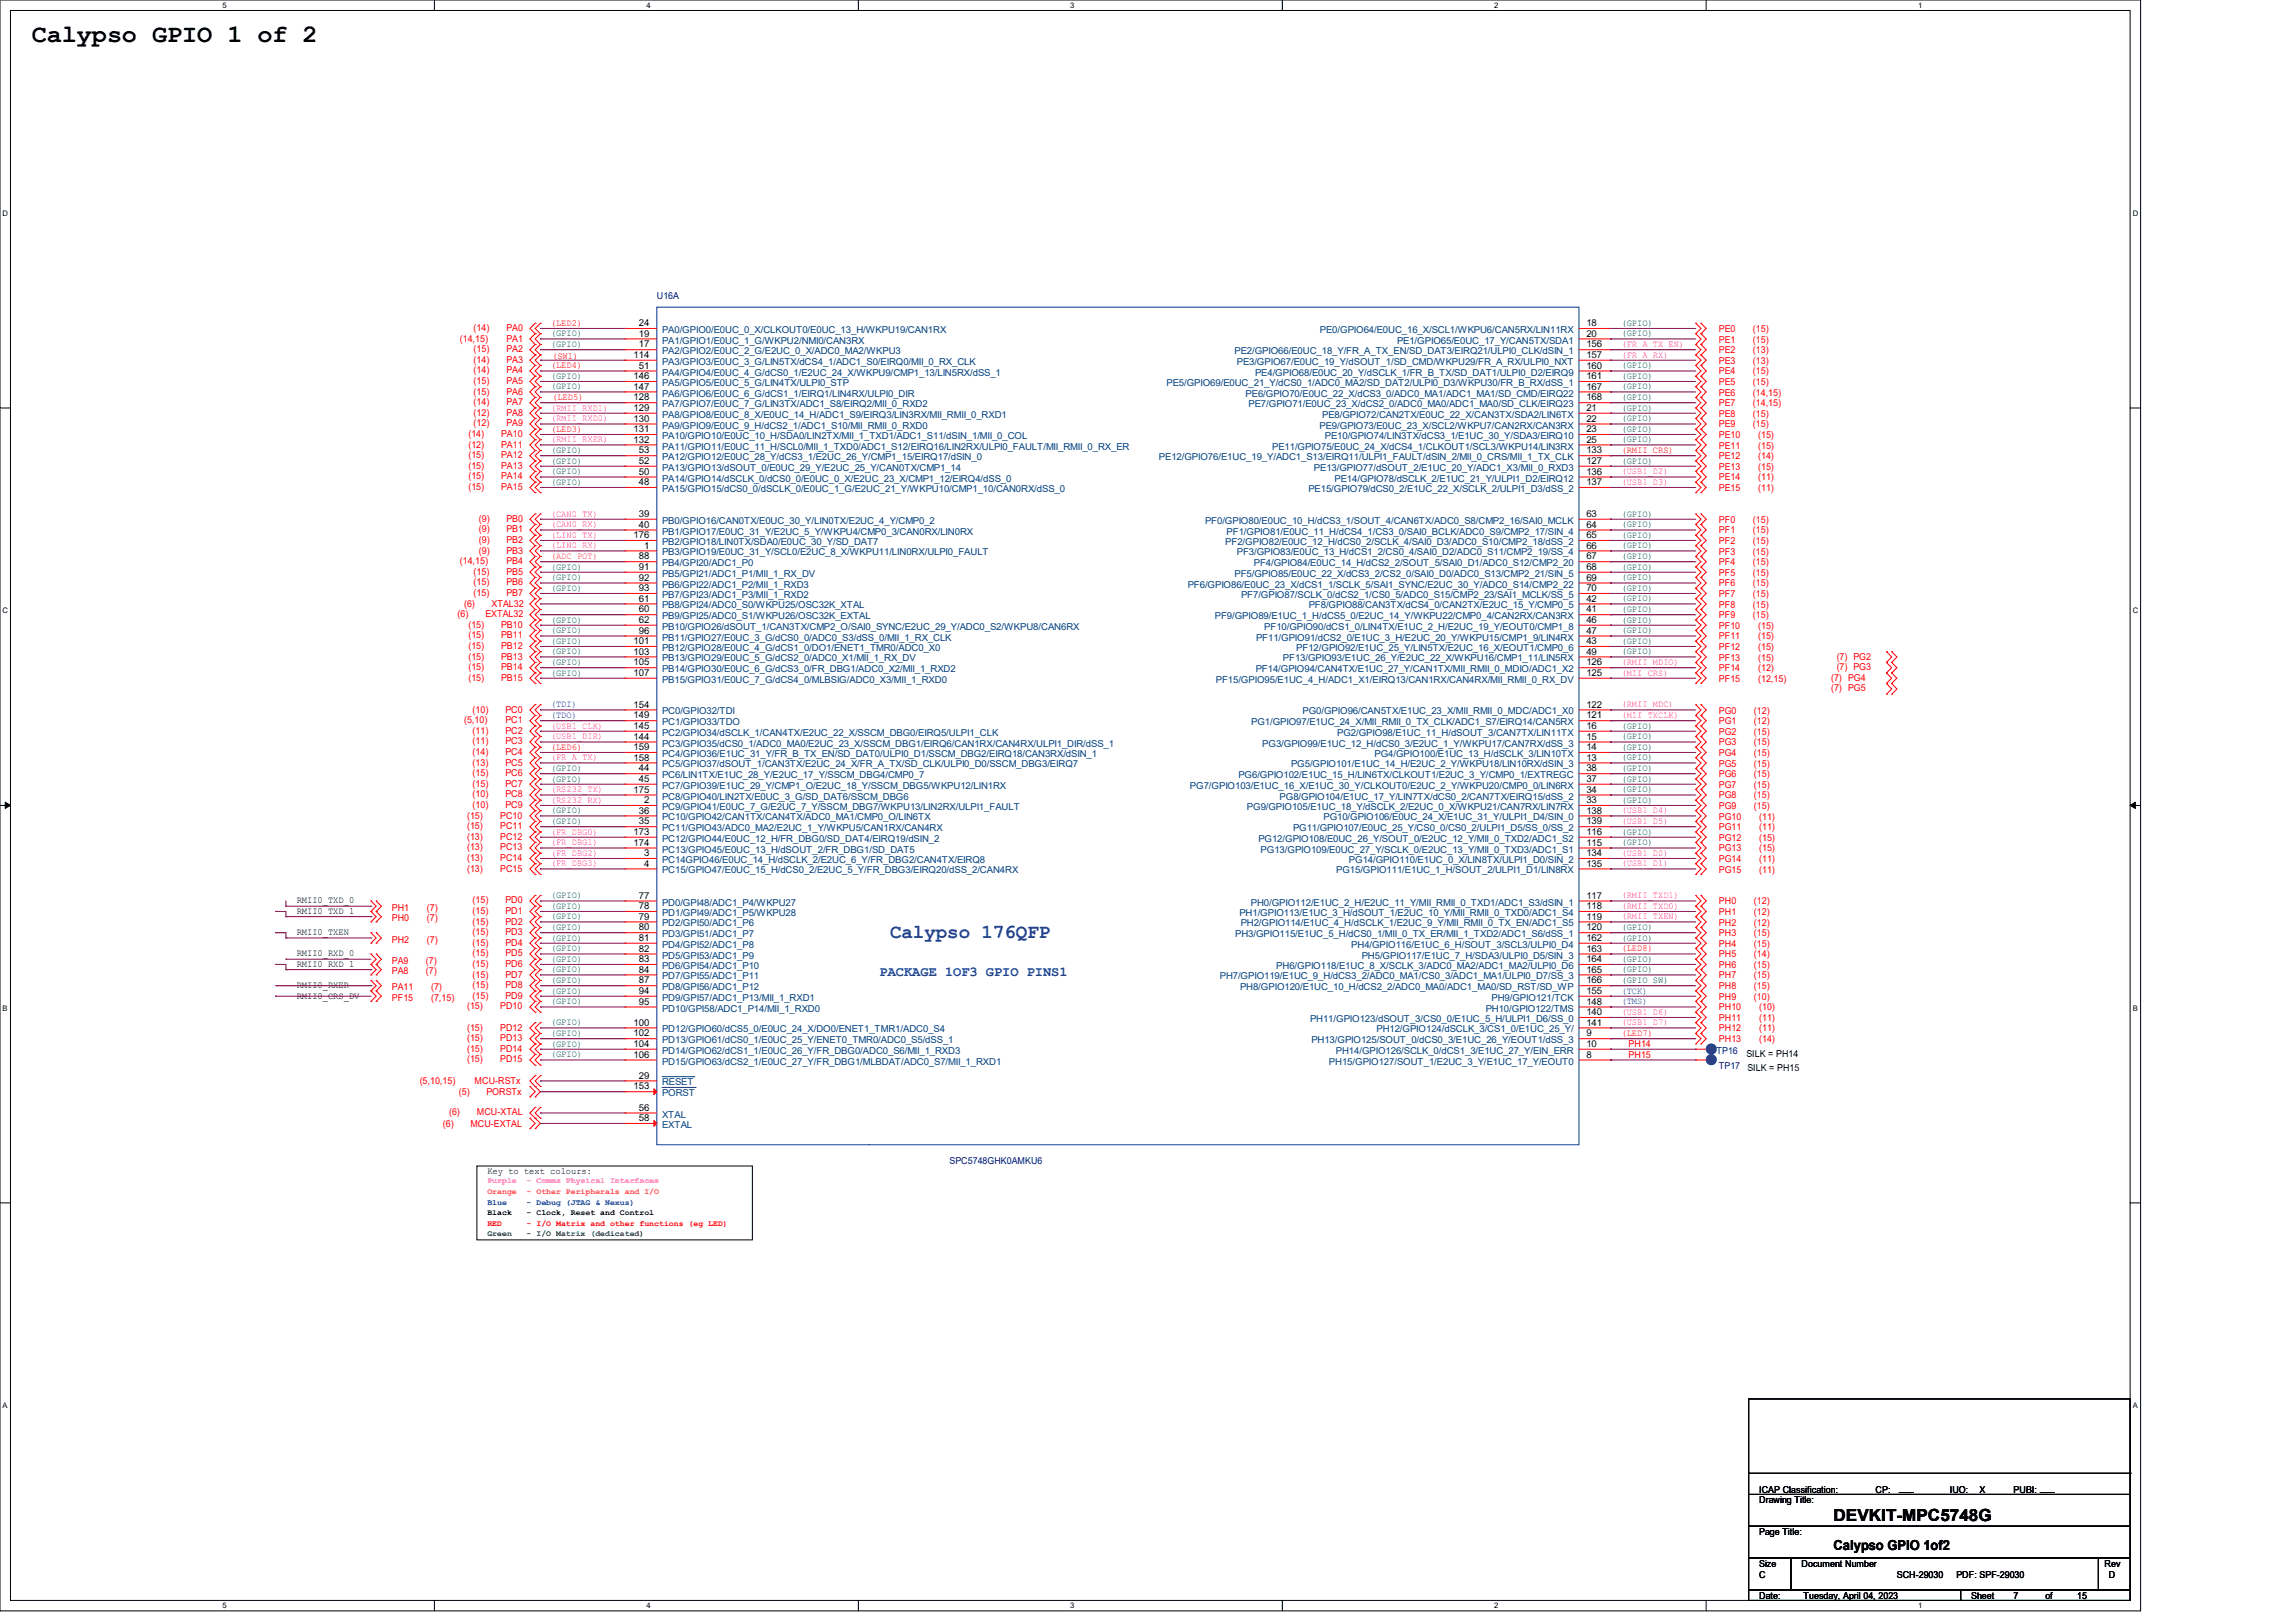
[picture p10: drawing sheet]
<svg xmlns="http://www.w3.org/2000/svg" width="297mm" height="210mm" viewBox="0 0 297 210" stroke-linecap="round" stroke-linejoin="round" font-family="sans-serif">
<defs><g id="words">
<text font-size="3.3" x="4.1" y="5.4">Calypso GPIO 1 of 2</text>
<text font-size="2.6" fill="#00f" x="115.2" y="121.4">Calypso 176QFP</text>
<text font-size="2.2" x="237.3" y="196.8">DEVKIT-MPC5748G</text>
<text font-size="1.8" fill="#00f" x="113.8" y="126.3">PACKAGE 1OF3 GPIO PINS1</text>
<text font-size="1.8" x="237.3" y="200.5">Calypso GPIO 1of2</text>
<g font-size="1.2" fill="#000080">
<text x="85" y="38.7">U16A</text>
<text x="222.2" y="136.4">TP16</text>
<text x="222.5" y="138.3">TP17</text>
<text x="122.9" y="150.6">SPC5748GHK0AMKU6</text>
</g>
<g font-size="1.2" fill="#f00">
<text x="59.5" y="44.2">(14,15)</text>
<text x="61.3" y="45.6">(15)</text>
<text x="61.3" y="46.9">(14)</text>
<text x="61.3" y="42.8">(14)</text>
<text x="65.5" y="44.2">PA1</text>
<text x="65.5" y="45.6">PA2</text>
<text x="65.5" y="46.9">PA3</text>
<text x="65.5" y="42.8">PA0</text>
<text x="71.3" y="42.2">(LED2)</text>
<text x="71.3" y="47.6">(LED4)</text>
<text x="71.5" y="46.4">(SW1)</text>
<text x="222.5" y="45.7">PE2</text>
<text x="222.5" y="47.1">PE3</text>
<text x="222.5" y="43">PE0</text>
<text x="222.5" y="44.3">PE1</text>
<text x="226.9" y="45.7">(13)</text>
<text x="226.9" y="47.1">(13)</text>
<text x="226.9" y="43">(15)</text>
<text x="226.9" y="44.3">(15)</text>
<text x="61.3" y="52.4">(14)</text>
<text x="61.3" y="53.8">(12)</text>
<text x="61.3" y="48.3">(14)</text>
<text x="61.3" y="49.7">(15)</text>
<text x="61.3" y="51.1">(15)</text>
<text x="65.5" y="52.4">PA7</text>
<text x="65.5" y="53.8">PA8</text>
<text x="65.5" y="48.3">PA4</text>
<text x="65.5" y="49.7">PA5</text>
<text x="65.5" y="51.1">PA6</text>
<text x="71.5" y="51.7">(LED5)</text>
<text x="222.5" y="48.4">PE4</text>
<text x="222.5" y="49.8">PE5</text>
<text x="222.5" y="51.2">PE6</text>
<text x="222.5" y="52.6">PE7</text>
<text x="222.5" y="53.9">PE8</text>
<text x="226.9" y="48.4">(15)</text>
<text x="226.9" y="49.8">(15)</text>
<text x="226.9" y="51.2">(14,15)</text>
<text x="226.9" y="52.6">(14,15)</text>
<text x="226.9" y="53.9">(15)</text>
<text x="60.6" y="57.9">(12)</text>
<text x="60.6" y="59.3">(15)</text>
<text x="60.6" y="56.6">(14)</text>
<text x="61.3" y="55.2">(12)</text>
<text x="64.9" y="57.9">PA11</text>
<text x="64.9" y="59.3">PA12</text>
<text x="64.9" y="56.6">PA10</text>
<text x="65.5" y="55.2">PA9</text>
<text x="71.3" y="55.9">(LED3)</text>
<text x="209.9" y="58.6">(RMII_CRS)</text>
<text x="222.5" y="59.4">PE12</text>
<text x="222.5" y="55.3">PE9</text>
<text x="222.5" y="56.7">PE10</text>
<text x="222.5" y="58">PE11</text>
<text x="226.9" y="55.3">(15)</text>
<text x="227.5" y="59.4">(14)</text>
<text x="227.5" y="56.7">(15)</text>
<text x="227.5" y="58">(15)</text>
<text x="60.6" y="60.7">(15)</text>
<text x="60.6" y="62">(15)</text>
<text x="60.6" y="63.4">(15)</text>
<text x="64.9" y="60.7">PA13</text>
<text x="64.9" y="62">PA14</text>
<text x="64.9" y="63.4">PA15</text>
<text x="222.5" y="60.8">PE13</text>
<text x="222.5" y="62.1">PE14</text>
<text x="222.5" y="63.5">PE15</text>
<text x="227.5" y="60.8">(15)</text>
<text x="227.5" y="62.1">(11)</text>
<text x="227.5" y="63.5">(11)</text>
<text x="62" y="67.5">(9)</text>
<text x="62" y="68.9">(9)</text>
<text x="62" y="70.3">(9)</text>
<text x="62" y="71.6">(9)</text>
<text x="65.5" y="67.5">PB0</text>
<text x="65.5" y="68.9">PB1</text>
<text x="65.5" y="70.3">PB2</text>
<text x="65.5" y="71.6">PB3</text>
<text x="222.5" y="67.6">PF0</text>
<text x="222.5" y="69">PF1</text>
<text x="222.5" y="70.4">PF2</text>
<text x="222.5" y="71.8">PF3</text>
<text x="226.9" y="67.6">(15)</text>
<text x="226.9" y="69">(15)</text>
<text x="226.9" y="70.4">(15)</text>
<text x="226.9" y="71.8">(15)</text>
<text x="59.5" y="73">(14,15)</text>
<text x="61.3" y="74.4">(15)</text>
<text x="61.3" y="75.7">(15)</text>
<text x="61.3" y="77.1">(15)</text>
<text x="65.5" y="73">PB4</text>
<text x="65.5" y="74.4">PB5</text>
<text x="65.5" y="75.7">PB6</text>
<text x="65.5" y="77.1">PB7</text>
<text x="222.5" y="73.2">PF4</text>
<text x="222.5" y="74.5">PF5</text>
<text x="222.5" y="75.9">PF6</text>
<text x="222.5" y="77.3">PF7</text>
<text x="226.9" y="73.2">(15)</text>
<text x="226.9" y="74.5">(15)</text>
<text x="226.9" y="75.9">(15)</text>
<text x="226.9" y="77.3">(15)</text>
<text x="59.2" y="79.8">(6)</text>
<text x="60.1" y="78.5">(6)</text>
<text x="60.6" y="81.2">(15)</text>
<text x="60.6" y="82.6">(15)</text>
<text x="60.6" y="84">(15)</text>
<text x="62.8" y="79.8">EXTAL32</text>
<text x="63.6" y="78.5">XTAL32</text>
<text x="64.9" y="81.2">PB10</text>
<text x="64.9" y="82.6">PB11</text>
<text x="64.9" y="84">PB12</text>
<text x="222.5" y="78.6">PF8</text>
<text x="222.5" y="80">PF9</text>
<text x="222.5" y="81.4">PF10</text>
<text x="222.5" y="82.7">PF11</text>
<text x="226.9" y="78.6">(15)</text>
<text x="226.9" y="80">(15)</text>
<text x="227.5" y="81.4">(15)</text>
<text x="227.5" y="82.7">(15)</text>
<text x="60.6" y="85.3">(15)</text>
<text x="60.6" y="86.7">(15)</text>
<text x="60.6" y="88.1">(15)</text>
<text x="64.9" y="85.3">PB13</text>
<text x="64.9" y="86.7">PB14</text>
<text x="64.9" y="88.1">PB15</text>
<text x="222.5" y="86.9">PF14</text>
<text x="222.5" y="88.2">PF15</text>
<text x="222.5" y="84.1">PF12</text>
<text x="222.5" y="85.5">PF13</text>
<text x="227.5" y="86.9">(12)</text>
<text x="227.5" y="88.2">(12,15)</text>
<text x="227.5" y="84.1">(15)</text>
<text x="227.5" y="85.5">(15)</text>
<text x="237" y="88.1">(7) PG4</text>
<text x="237" y="89.4">(7) PG5</text>
<text x="237.7" y="85.3">(7) PG2</text>
<text x="237.7" y="86.7">(7) PG3</text>
<text x="60.1" y="93.6">(5,10)</text>
<text x="61.2" y="92.2">(10)</text>
<text x="61.2" y="95">(11)</text>
<text x="65.4" y="92.2">PC0</text>
<text x="65.4" y="93.6">PC1</text>
<text x="65.4" y="95">PC2</text>
<text x="222.5" y="92.3">PG0</text>
<text x="222.5" y="93.7">PG1</text>
<text x="222.5" y="95.1">PG2</text>
<text x="227" y="92.3">(12)</text>
<text x="227" y="93.7">(12)</text>
<text x="227" y="95.1">(15)</text>
<text x="61.2" y="100.4">(15)</text>
<text x="61.2" y="101.8">(15)</text>
<text x="61.2" y="99.1">(13)</text>
<text x="61.2" y="97.7">(14)</text>
<text x="61.2" y="96.3">(11)</text>
<text x="65.4" y="100.4">PC6</text>
<text x="65.4" y="101.8">PC7</text>
<text x="65.4" y="99.1">PC5</text>
<text x="65.4" y="97.7">PC4</text>
<text x="65.4" y="96.3">PC3</text>
<text x="71.3" y="97">(LED6)</text>
<text x="222.5" y="96.4">PG3</text>
<text x="222.5" y="97.8">PG4</text>
<text x="222.5" y="99.2">PG5</text>
<text x="222.5" y="100.6">PG6</text>
<text x="222.5" y="101.9">PG7</text>
<text x="227" y="96.4">(15)</text>
<text x="227" y="97.8">(15)</text>
<text x="227" y="99.2">(15)</text>
<text x="227" y="100.6">(15)</text>
<text x="227" y="101.9">(15)</text>
<text x="60.5" y="107.3">(15)</text>
<text x="60.5" y="105.9">(15)</text>
<text x="61.2" y="103.2">(10)</text>
<text x="61.2" y="104.6">(10)</text>
<text x="64.7" y="107.3">PC11</text>
<text x="64.7" y="105.9">PC10</text>
<text x="65.4" y="103.2">PC8</text>
<text x="65.4" y="104.6">PC9</text>
<text x="222.5" y="106">PG10</text>
<text x="222.5" y="107.4">PG11</text>
<text x="222.5" y="103.3">PG8</text>
<text x="222.5" y="104.7">PG9</text>
<text x="227" y="103.3">(15)</text>
<text x="227" y="104.7">(15)</text>
<text x="227.7" y="106">(11)</text>
<text x="227.7" y="107.4">(11)</text>
<text x="60.5" y="108.7">(13)</text>
<text x="60.5" y="110">(13)</text>
<text x="60.5" y="111.4">(13)</text>
<text x="60.5" y="112.8">(13)</text>
<text x="64.7" y="108.7">PC12</text>
<text x="64.7" y="110">PC13</text>
<text x="64.7" y="111.4">PC14</text>
<text x="64.7" y="112.8">PC15</text>
<text x="222.5" y="108.8">PG12</text>
<text x="222.5" y="110.2">PG13</text>
<text x="222.5" y="111.5">PG14</text>
<text x="222.5" y="112.9">PG15</text>
<text x="227.7" y="108.8">(15)</text>
<text x="227.7" y="110.2">(15)</text>
<text x="227.7" y="111.5">(11)</text>
<text x="227.7" y="112.9">(11)</text>
<text x="50.7" y="117.9">PH1</text>
<text x="50.7" y="119.2">PH0</text>
<text x="55.2" y="117.9">(7)</text>
<text x="55.2" y="119.2">(7)</text>
<text x="61.2" y="116.9">(15)</text>
<text x="61.2" y="118.3">(15)</text>
<text x="61.2" y="119.6">(15)</text>
<text x="65.4" y="116.9">PD0</text>
<text x="65.4" y="118.3">PD1</text>
<text x="65.4" y="119.6">PD2</text>
<text x="222.5" y="117">PH0</text>
<text x="222.5" y="118.4">PH1</text>
<text x="222.5" y="119.8">PH2</text>
<text x="227" y="117">(12)</text>
<text x="227" y="118.4">(12)</text>
<text x="227" y="119.8">(12)</text>
<text x="50.7" y="122">PH2</text>
<text x="50.7" y="124.7">PA9</text>
<text x="55.1" y="124.7">(7)</text>
<text x="55.2" y="122">(7)</text>
<text x="61.2" y="125.1">(15)</text>
<text x="61.2" y="123.7">(15)</text>
<text x="61.2" y="122.4">(15)</text>
<text x="61.2" y="121">(15)</text>
<text x="65.4" y="125.1">PD6</text>
<text x="65.4" y="123.7">PD5</text>
<text x="65.4" y="122.4">PD4</text>
<text x="65.4" y="121">PD3</text>
<text x="209.9" y="123.1">(LED8)</text>
<text x="222.5" y="123.9">PH5</text>
<text x="222.5" y="121.2">PH3</text>
<text x="222.5" y="122.5">PH4</text>
<text x="222.5" y="125.3">PH6</text>
<text x="227" y="123.9">(14)</text>
<text x="227" y="121.2">(15)</text>
<text x="227" y="122.5">(15)</text>
<text x="227" y="125.3">(15)</text>
<text x="50.7" y="126.1">PA8</text>
<text x="50.7" y="129.5">PF15</text>
<text x="50.7" y="128.1">PA11</text>
<text x="55.1" y="126.1">(7)</text>
<text x="55.8" y="129.5">(7,15)</text>
<text x="55.8" y="128.1">(7)</text>
<text x="60.5" y="130.6">(15)</text>
<text x="61.2" y="126.5">(15)</text>
<text x="61.2" y="127.8">(15)</text>
<text x="61.2" y="129.2">(15)</text>
<text x="64.7" y="130.6">PD10</text>
<text x="65.4" y="126.5">PD7</text>
<text x="65.4" y="127.8">PD8</text>
<text x="65.4" y="129.2">PD9</text>
<text x="222.5" y="129.4">PH9</text>
<text x="222.5" y="130.7">PH10</text>
<text x="222.5" y="126.6">PH7</text>
<text x="222.5" y="128">PH8</text>
<text x="227" y="129.4">(10)</text>
<text x="227" y="126.6">(15)</text>
<text x="227" y="128">(15)</text>
<text x="227.7" y="130.7">(10)</text>
<text x="60.5" y="133.3">(15)</text>
<text x="60.5" y="134.7">(15)</text>
<text x="60.5" y="136.1">(15)</text>
<text x="60.5" y="137.5">(15)</text>
<text x="64.7" y="133.3">PD12</text>
<text x="64.7" y="134.7">PD13</text>
<text x="64.7" y="136.1">PD14</text>
<text x="64.7" y="137.5">PD15</text>
<text x="209.9" y="134">(LED7)</text>
<text x="210.8" y="135.5">PH14</text>
<text x="210.8" y="136.9">PH15</text>
<text x="222.5" y="132.1">PH11</text>
<text x="222.5" y="133.5">PH12</text>
<text x="222.5" y="134.9">PH13</text>
<text x="227.7" y="132.1">(11)</text>
<text x="227.7" y="133.5">(11)</text>
<text x="227.7" y="134.9">(14)</text>
<text x="54.3" y="140.2">(5,10,15)</text>
<text x="59.4" y="141.7">(5)</text>
<text x="61.4" y="140.2">MCU-RSTx</text>
<text x="62.9" y="141.7">PORSTx</text>
<text x="57.3" y="145.8">(6)</text>
<text x="58.1" y="144.3">(6)</text>
<text x="60.9" y="145.8">MCU-EXTAL</text>
<text x="61.7" y="144.3">MCU-XTAL</text>
</g>
<g font-size="1.2" fill="#008000">
<text x="71.3" y="43.5">(GPIO)</text>
<text x="71.3" y="44.9">(GPIO)</text>
<text x="209.9" y="47.6">(GPIO)</text>
<text x="209.9" y="43.5">(GPIO)</text>
<text x="209.9" y="42.2">(GPIO)</text>
<text x="71.3" y="49">(GPIO)</text>
<text x="71.3" y="50.4">(GPIO)</text>
<text x="209.9" y="53.1">(GPIO)</text>
<text x="209.9" y="51.7">(GPIO)</text>
<text x="209.9" y="50.4">(GPIO)</text>
<text x="209.9" y="49">(GPIO)</text>
<text x="71.3" y="58.6">(GPIO)</text>
<text x="71.3" y="60">(GPIO)</text>
<text x="209.9" y="57.2">(GPIO)</text>
<text x="209.9" y="55.9">(GPIO)</text>
<text x="209.9" y="54.5">(GPIO)</text>
<text x="209.9" y="60">(GPIO)</text>
<text x="71.3" y="61.3">(GPIO)</text>
<text x="71.3" y="62.7">(GPIO)</text>
<text x="209.9" y="66.8">(GPIO)</text>
<text x="209.9" y="68.2">(GPIO)</text>
<text x="209.9" y="69.6">(GPIO)</text>
<text x="209.9" y="70.9">(GPIO)</text>
<text x="71.3" y="73.7">(GPIO)</text>
<text x="71.3" y="75.1">(GPIO)</text>
<text x="71.3" y="76.5">(GPIO)_</text>
<text x="209.9" y="77.8">(GPIO)</text>
<text x="209.9" y="76.5">(GPIO)</text>
<text x="209.9" y="72.3">(GPIO)</text>
<text x="209.9" y="73.7">(GPIO)</text>
<text x="209.9" y="75.1">(GPIO)</text>
<text x="71.3" y="80.6">(GPIO)</text>
<text x="71.3" y="81.9">(GPIO)</text>
<text x="71.3" y="83.3">(GPIO)</text>
<text x="209.9" y="79.2">(GPIO)</text>
<text x="209.9" y="80.6">(GPIO)</text>
<text x="209.9" y="81.9">(GPIO)</text>
<text x="209.9" y="83.3">(GPIO)</text>
<text x="71.3" y="84.7">(GPIO)</text>
<text x="71.3" y="86">(GPIO)</text>
<text x="71.3" y="87.4">(GPIO)</text>
<text x="209.9" y="84.7">(GPIO)</text>
<text x="209.9" y="94.3">(GPIO)</text>
<text x="209.9" y="95.6">(GPIO)</text>
<text x="71.3" y="99.7">(GPIO)</text>
<text x="71.3" y="101.1">(GPIO)</text>
<text x="209.9" y="99.7">(GPIO)</text>
<text x="209.9" y="101.1">(GPIO)</text>
<text x="209.9" y="97">(GPIO)</text>
<text x="209.9" y="98.4">(GPIO)</text>
<text x="71.3" y="106.6">(GPIO)</text>
<text x="71.3" y="105.2">(GPIO)</text>
<text x="209.9" y="102.5">(GPIO)</text>
<text x="209.9" y="103.9">(GPIO)</text>
<text x="209.9" y="108">(GPIO)</text>
<text x="209.9" y="109.3">(GPIO)</text>
<text x="71.3" y="119">(GPIO)</text>
<text x="71.3" y="117.6">(GPIO)</text>
<text x="71.3" y="116.2">(GPIO)</text>
<text x="71.3" y="121.7">(GPIO)</text>
<text x="71.3" y="123.1">(GPIO)</text>
<text x="71.3" y="124.5">(GPIO)</text>
<text x="71.3" y="125.8">(GPIO)</text>
<text x="71.3" y="120.3">(GPIO)</text>
<text x="209.9" y="125.8">(GPIO)</text>
<text x="209.9" y="124.5">(GPIO)</text>
<text x="209.9" y="121.7">(GPIO)</text>
<text x="209.9" y="120.3">(GPIO)</text>
<text x="71.3" y="127.2">(GPIO)</text>
<text x="71.3" y="128.6">(GPIO)</text>
<text x="71.3" y="129.9">(GPIO)</text>
<text x="209.9" y="127.2">(GPIO_SW)</text>
<text x="71.3" y="132.7">(GPIO)</text>
<text x="71.3" y="134">(GPIO)</text>
<text x="71.3" y="135.4">(GPIO)</text>
<text x="71.3" y="136.8">(GPIO)</text>
</g>
<g font-size="1.2">
<text x="82" y="46.3">114</text>
<text x="82.7" y="42.2">24</text>
<text x="82.7" y="43.6">19</text>
<text x="82.7" y="45">17</text>
<text x="82.7" y="47.7">51</text>
<text x="205.3" y="42.2">18</text>
<text x="205.3" y="43.6">20</text>
<text x="205.3" y="45">156</text>
<text x="205.3" y="46.3">157</text>
<text x="205.3" y="47.7">160</text>
<text x="82" y="49.1">146</text>
<text x="82" y="50.4">147</text>
<text x="82" y="51.8">128</text>
<text x="82" y="53.2">129</text>
<text x="205.3" y="49.1">161</text>
<text x="205.3" y="50.4">167</text>
<text x="205.3" y="51.8">168</text>
<text x="205.3" y="53.2">21</text>
<text x="82" y="54.6">130</text>
<text x="82" y="55.9">131</text>
<text x="82" y="57.3">132</text>
<text x="82.7" y="58.7">53</text>
<text x="205.3" y="54.6">22</text>
<text x="205.3" y="55.9">23</text>
<text x="205.3" y="57.3">25</text>
<text x="205.3" y="58.7">133</text>
<text x="82.7" y="60">52</text>
<text x="82.7" y="61.4">50</text>
<text x="82.7" y="62.8">48</text>
<text x="205.3" y="60">127</text>
<text x="205.3" y="61.4">136</text>
<text x="205.3" y="62.8">137</text>
<text x="82" y="69.6">176</text>
<text x="82.7" y="66.9">39</text>
<text x="82.7" y="68.3">40</text>
<text x="83.4" y="71">1</text>
<text x="205.3" y="66.9">63</text>
<text x="205.3" y="68.3">64</text>
<text x="205.3" y="69.6">65</text>
<text x="205.3" y="71">66</text>
<text x="82.7" y="72.4">88</text>
<text x="82.7" y="73.7">91</text>
<text x="82.7" y="75.1">92</text>
<text x="82.7" y="76.5">93</text>
<text x="82.7" y="77.9">61</text>
<text x="205.3" y="72.4">67</text>
<text x="205.3" y="73.7">68</text>
<text x="205.3" y="75.1">69</text>
<text x="205.3" y="76.5">70</text>
<text x="205.3" y="77.9">42</text>
<text x="82" y="83.4">101</text>
<text x="82.7" y="79.2">60</text>
<text x="82.7" y="80.6">62</text>
<text x="82.7" y="82">96</text>
<text x="205.3" y="79.2">41</text>
<text x="205.3" y="80.6">46</text>
<text x="205.3" y="82">47</text>
<text x="205.3" y="83.4">43</text>
<text x="82" y="84.7">103</text>
<text x="82" y="86.1">105</text>
<text x="82" y="87.5">107</text>
<text x="205.3" y="84.7">49</text>
<text x="205.3" y="86.1">126</text>
<text x="205.3" y="87.5">125</text>
<text x="82" y="91.6">154</text>
<text x="82" y="93">149</text>
<text x="82" y="94.3">145</text>
<text x="82" y="95.7">144</text>
<text x="205.3" y="91.6">122</text>
<text x="205.3" y="93">121</text>
<text x="205.3" y="94.3">16</text>
<text x="205.3" y="95.7">15</text>
<text x="82" y="97.1">159</text>
<text x="82" y="98.4">158</text>
<text x="82.7" y="99.8">44</text>
<text x="82.7" y="101.2">45</text>
<text x="205.3" y="97.1">14</text>
<text x="205.3" y="98.4">13</text>
<text x="205.3" y="99.8">38</text>
<text x="205.3" y="101.2">37</text>
<text x="82" y="102.6">175</text>
<text x="82.7" y="105.3">36</text>
<text x="82.7" y="106.7">35</text>
<text x="83.4" y="103.9">2</text>
<text x="205.3" y="102.6">34</text>
<text x="205.3" y="103.9">33</text>
<text x="205.3" y="105.3">138</text>
<text x="205.3" y="106.7">139</text>
<text x="82" y="108">173</text>
<text x="82" y="109.4">174</text>
<text x="83.4" y="110.8">3</text>
<text x="83.4" y="112.1">4</text>
<text x="205.3" y="108">116</text>
<text x="205.3" y="109.4">115</text>
<text x="205.3" y="110.8">134</text>
<text x="205.3" y="112.1">135</text>
<text x="38.4" y="116.9">RMII0_TXD_0</text>
<text x="38.4" y="118.3">RMII0_TXD_1</text>
<text x="82.7" y="116.3">77</text>
<text x="82.7" y="117.6">78</text>
<text x="82.7" y="119">79</text>
<text x="205.3" y="116.3">117</text>
<text x="205.3" y="117.6">118</text>
<text x="205.3" y="119">119</text>
<text x="38.4" y="121">RMII0_TXEN</text>
<text x="38.4" y="125.1">RMII0_RXD_1</text>
<text x="38.4" y="123.7">RMII0_RXD_0</text>
<text x="82.7" y="120.4">80</text>
<text x="82.7" y="121.7">81</text>
<text x="82.7" y="123.1">82</text>
<text x="82.7" y="124.5">83</text>
<text x="82.7" y="125.9">84</text>
<text x="205.3" y="120.4">120</text>
<text x="205.3" y="121.7">162</text>
<text x="205.3" y="123.1">163</text>
<text x="205.3" y="124.5">164</text>
<text x="205.3" y="125.9">165</text>
<text x="38.4" y="129.2">RMII0_CRS_DV</text>
<text x="38.4" y="127.9">RMII0_RXER</text>
<text x="82.7" y="127.3">87</text>
<text x="82.7" y="128.6">94</text>
<text x="82.7" y="130">95</text>
<text x="205.3" y="127.3">166</text>
<text x="205.3" y="130">148</text>
<text x="205.3" y="131.4">140</text>
<text x="205.3" y="128.6">155</text>
<text x="82" y="132.7">100</text>
<text x="82" y="134.1">102</text>
<text x="82" y="135.5">104</text>
<text x="82" y="136.9">106</text>
<text x="205.3" y="132.7">141</text>
<text x="205.3" y="134.1">9</text>
<text x="205.3" y="135.5">10</text>
<text x="205.3" y="136.9">8</text>
<text x="226" y="136.8">SILK = PH14</text>
<text x="82" y="141">153</text>
<text x="82.7" y="139.6">29</text>
<text x="82.7" y="143.7">56</text>
<text x="226.1" y="138.6">SILK = PH15</text>
<text x="82.7" y="145.1">58</text>
<text x="63.1" y="151.9">Key to text colours:</text>
<text x="227.7" y="194.5">Drawing Title:</text>
<text x="227.7" y="193.2">ICAP Classification:</text>
<text x="242.7" y="193.2">CP:</text>
<text x="245.8" y="193">___</text>
<text x="252.3" y="193.2">IUO:</text>
<text x="256.2" y="193.2">X</text>
<text x="260.6" y="193.2">PUBI: ___</text>
<text x="227.7" y="202.7">Size</text>
<text x="227.7" y="198.6">Page Title:</text>
<text x="233.2" y="202.7">Document Number</text>
<text x="272.4" y="202.7">Rev</text>
<text x="227.7" y="206.9">Date:</text>
<text x="227.7" y="204.1">C</text>
<text x="233.4" y="206.9">Tuesday, April 04, 2023</text>
<text x="245.5" y="204.1">SCH-29030</text>
<text x="253.2" y="204.1">PDF: SPF-29030</text>
<text x="255.1" y="206.9">Sheet</text>
<text x="260.6" y="206.9">7</text>
<text x="264.7" y="206.9">of</text>
<text x="268.8" y="206.9">15</text>
<text x="272.9" y="204.1">D</text>
</g>
<g font-size="1.2" fill="#004080">
<text x="85.7" y="43.1">PA0/GPIO0/E0UC_0_X/CLKOUT0/E0UC_13_H/WKPU19/CAN1RX</text>
<text x="85.7" y="44.4">PA1/GPIO1/E0UC_1_G/WKPU2/NMI0/CAN3RX</text>
<text x="85.7" y="45.8">PA2/GPIO2/E0UC_2_G/E2UC_0_X/ADC0_MA2/WKPU3</text>
<text x="85.7" y="47.2">PA3/GPIO3/E0UC_3_G/LIN5TX/dCS4_1/ADC1_S0/EIRQ0/MII_0_RX_CLK</text>
<text x="159.8" y="45.8">PE2/GPIO66/E0UC_18_Y/FR_A_TX_EN/SD_DAT3/EIRQ21/ULPI0_CLK/dSIN_1</text>
<text x="160.1" y="47.2">PE3/GPIO67/E0UC_19_Y/dSOUT_1/SD_CMD/WKPU29/FR_A_RX/ULPI0_NXT</text>
<text x="170.8" y="43.1">PE0/GPIO64/E0UC_16_X/SCL1/WKPU6/CAN5RX/LIN11RX</text>
<text x="180.8" y="44.4">PE1/GPIO65/E0UC_17_Y/CAN5TX/SDA1</text>
<text x="85.7" y="48.6">PA4/GPIO4/E0UC_4_G/dCS0_1/E2UC_24_X/WKPU9/CMP1_13/LIN5RX/dSS_1</text>
<text x="85.7" y="50">PA5/GPIO5/E0UC_5_G/LIN4TX/ULPI0_STP</text>
<text x="85.7" y="51.3">PA6/GPIO6/E0UC_6_G/dCS1_1/EIRQ1/LIN4RX/ULPI0_DIR</text>
<text x="85.7" y="52.7">PA7/GPIO7/E0UC_7_G/LIN3TX/ADC1_S8/EIRQ2/MII_0_RXD2</text>
<text x="151" y="50">PE5/GPIO69/E0UC_21_Y/dCS0_1/ADC0_MA2/SD_DAT2/ULPI0_D3/WKPU30/FR_B_RX/dSS_1</text>
<text x="161.2" y="51.3">PE6/GPIO70/E0UC_22_X/dCS3_0/ADC0_MA1/ADC1_MA1/SD_CMD/EIRQ22</text>
<text x="161.6" y="52.7">PE7/GPIO71/E0UC_23_X/dCS2_0/ADC0_MA0/ADC1_MA0/SD_CLK/EIRQ23</text>
<text x="162.4" y="48.6">PE4/GPIO68/E0UC_20_Y/dSCLK_1/FR_B_TX/SD_DAT1/ULPI0_D2/EIRQ9</text>
<text x="85.7" y="54.1">PA8/GPIO8/E0UC_8_X/E0UC_14_H/ADC1_S9/EIRQ3/LIN3RX/MII_RMII_0_RXD1</text>
<text x="85.7" y="55.5">PA9/GPIO9/E0UC_9_H/dCS2_1/ADC1_S10/MII_RMII_0_RXD0</text>
<text x="85.7" y="56.8">PA10/GPIO10/E0UC_10_H/SDA0/LIN2TX/MII_1_TXD1/ADC1_S11/dSIN_1/MII_0_COL</text>
<text x="85.7" y="58.2">PA11/GPIO11/E0UC_11_H/SCL0/MII_1_TXD0/ADC1_S12/EIRQ16/LIN2RX/ULPI0_FAULT/MII_RMII_0_RX_ER</text>
<text x="85.7" y="59.6">PA12/GPIO12/E0UC_28_Y/dCS3_1/E2UC_26_Y/CMP1_15/EIRQ17/dSIN_0</text>
<text x="150" y="59.6">PE12/GPIO76/E1UC_19_Y/ADC1_S13/EIRQ11/ULPI1_FAULT/dSIN_2/MII_0_CRS/MII_1_TX_CLK</text>
<text x="164.6" y="58.2">PE11/GPIO75/E0UC_24_X/dCS4_1/CLKOUT1/SCL3/WKPU14/LIN3RX</text>
<text x="170.8" y="55.5">PE9/GPIO73/E0UC_23_X/SCL2/WKPU7/CAN2RX/CAN3RX</text>
<text x="171.1" y="54.1">PE8/GPIO72/CAN2TX/E0UC_22_X/CAN3TX/SDA2/LIN6TX</text>
<text x="171.4" y="56.8">PE10/GPIO74/LIN3TX/dCS3_1/E1UC_30_Y/SDA3/EIRQ10</text>
<text x="85.7" y="60.9">PA13/GPIO13/dSOUT_0/E0UC_29_Y/E2UC_25_Y/CAN0TX/CMP1_14</text>
<text x="85.7" y="62.3">PA14/GPIO14/dSCLK_0/dCS0_0/E0UC_0_X/E2UC_23_X/CMP1_12/EIRQ4/dSS_0</text>
<text x="85.7" y="63.7">PA15/GPIO15/dCS0_0/dSCLK_0/E0UC_1_G/E2UC_21_Y/WKPU10/CMP1_10/CAN0RX/dSS_0</text>
<text x="169.3" y="63.7">PE15/GPIO79/dCS0_2/E1UC_22_X/SCLK_2/ULPI1_D3/dSS_2</text>
<text x="170" y="60.9">PE13/GPIO77/dSOUT_2/E1UC_20_Y/ADC1_X3/MII_0_RXD3</text>
<text x="172.7" y="62.3">PE14/GPIO78/dSCLK_2/E1UC_21_Y/ULPI1_D2/EIRQ12</text>
<text x="85.7" y="67.8">PB0/GPIO16/CAN0TX/E0UC_30_Y/LIN0TX/E2UC_4_Y/CMP0_2</text>
<text x="85.7" y="69.2">PB1/GPIO17/E0UC_31_Y/E2UC_5_Y/WKPU4/CMP0_3/CAN0RX/LIN0RX</text>
<text x="85.7" y="70.5">PB2/GPIO18/LIN0TX/SDA0/E0UC_30_Y/SD_DAT7</text>
<text x="85.7" y="71.9">PB3/GPIO19/E0UC_31_Y/SCL0/E2UC_8_X/WKPU11/LIN0RX/ULPI0_FAULT</text>
<text x="156" y="67.8">PF0/GPIO80/E0UC_10_H/dCS3_1/SOUT_4/CAN6TX/ADC0_S8/CMP2_16/SAI0_MCLK</text>
<text x="158.6" y="70.5">PF2/GPIO82/E0UC_12_H/dCS0_2/SCLK_4/SAI0_D3/ADC0_S10/CMP2_18/dSS_2</text>
<text x="158.7" y="69.2">PF1/GPIO81/E0UC_11_H/dCS4_1/CS3_0/SAI0_BCLK/ADC0_S9/CMP2_17/SIN_4</text>
<text x="160.1" y="71.9">PF3/GPIO83/E0UC_13_H/dCS1_2/CS0_4/SAI0_D2/ADC0_S11/CMP2_19/SS_4</text>
<text x="85.7" y="73.3">PB4/GPI20/ADC1_P0</text>
<text x="85.7" y="74.6">PB5/GPI21/ADC1_P1/MII_1_RX_DV</text>
<text x="85.7" y="76">PB6/GPI22/ADC1_P2/MII_1_RXD3</text>
<text x="85.7" y="77.4">PB7/GPI23/ADC1_P3/MII_1_RXD2</text>
<text x="153.7" y="76">PF6/GPIO86/E0UC_23_X/dCS1_1/SCLK_5/SAI1_SYNC/E2UC_30_Y/ADC0_S14/CMP2_22</text>
<text x="159.8" y="74.6">PF5/GPIO85/E0UC_22_X/dCS3_2/CS2_0/SAI0_D0/ADC0_S13/CMP2_21/SIN_5</text>
<text x="160.6" y="77.4">PF7/GPIO87/SCLK_0/dCS2_1/CS0_5/ADC0_S15/CMP2_23/SAI1_MCLK/SS_5</text>
<text x="162.3" y="73.3">PF4/GPIO84/E0UC_14_H/dCS2_2/SOUT_5/SAI0_D1/ADC0_S12/CMP2_20</text>
<text x="85.7" y="78.7">PB8/GPI24/ADC0_S0/WKPU25/OSC32K_XTAL</text>
<text x="85.7" y="80.1">PB9/GPI25/ADC0_S1/WKPU26/OSC32K_EXTAL</text>
<text x="85.7" y="81.5">PB10/GPIO26/dSOUT_1/CAN3TX/CMP2_O/SAI0_SYNC/E2UC_29_Y/ADC0_S2/WKPU8/CAN6RX</text>
<text x="85.7" y="82.9">PB11/GPIO27/E0UC_3_G/dCS0_0/ADC0_S3/dSS_0/MII_1_RX_CLK</text>
<text x="157.2" y="80.1">PF9/GPIO89/E1UC_1_H/dCS5_0/E2UC_14_Y/WKPU22/CMP0_4/CAN2RX/CAN3RX</text>
<text x="162.6" y="82.9">PF11/GPIO91/dCS2_0/E1UC_3_H/E2UC_20_Y/WKPU15/CMP1_9/LIN4RX</text>
<text x="163.6" y="81.5">PF10/GPIO90/dCS1_0/LIN4TX/E1UC_2_H/E2UC_19_Y/EOUT0/CMP1_8</text>
<text x="169.4" y="78.7">PF8/GPIO88/CAN3TX/dCS4_0/CAN2TX/E2UC_15_Y/CMP0_5</text>
<text x="85.7" y="84.2">PB12/GPIO28/E0UC_4_G/dCS1_0/DO1/ENET1_TMR0/ADC0_X0</text>
<text x="85.7" y="85.6">PB13/GPIO29/E0UC_5_G/dCS2_0/ADC0_X1/MII_1_RX_DV</text>
<text x="85.7" y="87">PB14/GPIO30/E0UC_6_G/dCS3_0/FR_DBG1/ADC0_X2/MII_1_RXD2</text>
<text x="85.7" y="88.3">PB15/GPIO31/E0UC_7_G/dCS4_0/MLBSIG/ADC0_X3/MII_1_RXD0</text>
<text x="157.3" y="88.3">PF15/GPIO95/E1UC_4_H/ADC1_X1/EIRQ13/CAN1RX/CAN4RX/MII_RMII_0_RX_DV</text>
<text x="162.5" y="87">PF14/GPIO94/CAN4TX/E1UC_27_Y/CAN1TX/MII_RMII_0_MDIO/ADC1_X2</text>
<text x="166" y="85.6">PF13/GPIO93/E1UC_26_Y/E2UC_22_X/WKPU16/CMP1_11/LIN5RX</text>
<text x="167.8" y="84.2">PF12/GPIO92/E1UC_25_Y/LIN5TX/E2UC_16_X/EOUT1/CMP0_6</text>
<text x="85.7" y="92.5">PC0/GPIO32/TDI</text>
<text x="85.7" y="93.9">PC1/GPIO33/TDO</text>
<text x="85.7" y="95.2">PC2/GPIO34/dSCLK_1/CAN4TX/E2UC_22_X/SSCM_DBG0/EIRQ5/ULPI1_CLK</text>
<text x="161.9" y="93.9">PG1/GPIO97/E1UC_24_X/MII_RMII_0_TX_CLK/ADC1_S7/EIRQ14/CAN5RX</text>
<text x="168.6" y="92.5">PG0/GPIO96/CAN5TX/E1UC_23_X/MII_RMII_0_MDC/ADC1_X0</text>
<text x="173.1" y="95.2">PG2/GPIO98/E1UC_11_H/dSOUT_3/CAN7TX/LIN11TX</text>
<text x="85.7" y="96.6">PC3/GPIO35/dCS0_1/ADC0_MA0/E2UC_23_X/SSCM_DBG1/EIRQ6/CAN1RX/CAN4RX/ULPI1_DIR/dSS_1</text>
<text x="85.7" y="98">PC4/GPIO36/E1UC_31_Y/FR_B_TX_EN/SD_DAT0/ULPI0_D1/SSCM_DBG2/EIRQ18/CAN3RX/dSIN_1</text>
<text x="85.7" y="99.3">PC5/GPIO37/dSOUT_1/CAN3TX/E2UC_24_X/FR_A_TX/SD_CLK/ULPI0_D0/SSCM_DBG3/EIRQ7</text>
<text x="85.7" y="100.7">PC6/LIN1TX/E1UC_28_Y/E2UC_17_Y/SSCM_DBG4/CMP0_7</text>
<text x="160.3" y="100.7">PG6/GPIO102/E1UC_15_H/LIN6TX/CLKOUT1/E2UC_3_Y/CMP0_1/EXTREGC</text>
<text x="163.4" y="96.6">PG3/GPIO99/E1UC_12_H/dCS0_3/E2UC_1_Y/WKPU17/CAN7RX/dSS_3</text>
<text x="167.1" y="99.3">PG5/GPIO101/E1UC_14_H/E2UC_2_Y/WKPU18/LIN10RX/dSIN_3</text>
<text x="177.9" y="98">PG4/GPIO100/E1UC_13_H/dSCLK_3/LIN10TX</text>
<text x="85.7" y="102.1">PC7/GPIO39/E1UC_29_Y/CMP1_O/E2UC_18_Y/SSCM_DBG5/WKPU12/LIN1RX</text>
<text x="85.7" y="103.5">PC8/GPIO40/LIN2TX/E0UC_3_G/SD_DAT6/SSCM_DBG6</text>
<text x="85.7" y="104.8">PC9/GPIO41/E0UC_7_G/E2UC_7_Y/SSCM_DBG7/WKPU13/LIN2RX/ULPI1_FAULT</text>
<text x="85.7" y="106.2">PC10/GPIO42/CAN1TX/CAN4TX/ADC0_MA1/CMP0_O/LIN6TX</text>
<text x="85.7" y="107.6">PC11/GPIO43/ADC0_MA2/E2UC_1_Y/WKPU5/CAN1RX/CAN4RX</text>
<text x="154" y="102.1">PG7/GPIO103/E1UC_16_X/E1UC_30_Y/CLKOUT0/E2UC_2_Y/WKPU20/CMP0_0/LIN6RX</text>
<text x="161.4" y="104.8">PG9/GPIO105/E1UC_18_Y/dSCLK_2/E2UC_0_X/WKPU21/CAN7RX/LIN7RX</text>
<text x="165.6" y="103.5">PG8/GPIO104/E1UC_17_Y/LIN7TX/dCS0_2/CAN7TX/EIRQ15/dSS_2</text>
<text x="167.3" y="107.6">PG11/GPIO107/E0UC_25_Y/CS0_0/CS0_2/ULPI1_D5/SS_0/SS_2</text>
<text x="171.3" y="106.2">PG10/GPIO106/E0UC_24_X/E1UC_31_Y/ULPI1_D4/SIN_0</text>
<text x="85.7" y="108.9">PC12/GPIO44/E0UC_12_H/FR_DBG0/SD_DAT4/EIRQ19/dSIN_2</text>
<text x="85.7" y="110.3">PC13/GPIO45/E0UC_13_H/dSOUT_2/FR_DBG1/SD_DAT5</text>
<text x="85.7" y="111.7">PC14GPIO46/E0UC_14_H/dSCLK_2/E2UC_6_Y/FR_DBG2/CAN4TX/EIRQ8</text>
<text x="85.7" y="113">PC15/GPIO47/E0UC_15_H/dCS0_2/E2UC_5_Y/FR_DBG3/EIRQ20/dSS_2/CAN4RX</text>
<text x="162.8" y="108.9">PG12/GPIO108/E0UC_26_Y/SOUT_0/E2UC_12_Y/MII_0_TXD2/ADC1_S2</text>
<text x="163.1" y="110.3">PG13/GPIO109/E0UC_27_Y/SCLK_0/E2UC_13_Y/MII_0_TXD3/ADC1_S1</text>
<text x="172.9" y="113">PG15/GPIO111/E1UC_1_H/SOUT_2/ULPI1_D1/LIN8RX</text>
<text x="174.6" y="111.7">PG14/GPIO110/E1UC_0_X/LIN8TX/ULPI1_D0/SIN_2</text>
<text x="85.7" y="117.2">PD0/GPI48/ADC1_P4/WKPU27</text>
<text x="85.7" y="118.5">PD1/GPI49/ADC1_P5/WKPU28</text>
<text x="85.7" y="119.9">PD2/GPI50/ADC1_P6</text>
<text x="160.4" y="118.5">PH1/GPIO113/E1UC_3_H/dSOUT_1/E2UC_10_Y/MII_RMII_0_TXD0/ADC1_S4</text>
<text x="160.6" y="119.9">PH2/GPIO114/E1UC_4_H/dSCLK_1/E2UC_9_Y/MII_RMII_0_TX_EN/ADC1_S5</text>
<text x="161.9" y="117.2">PH0/GPIO112/E1UC_2_H/E2UC_11_Y/MII_RMII_0_TXD1/ADC1_S3/dSIN_1</text>
<text x="85.7" y="121.3">PD3/GPI51/ADC1_P7</text>
<text x="85.7" y="122.6">PD4/GPI52/ADC1_P8</text>
<text x="85.7" y="124">PD5/GPI53/ADC1_P9</text>
<text x="85.7" y="125.4">PD6/GPI54/ADC1_P10</text>
<text x="159.8" y="121.3">PH3/GPIO115/E1UC_5_H/dCS0_1/MII_0_TX_ER/MII_1_TXD2/ADC1_S6/dSS_1</text>
<text x="165.2" y="125.4">PH6/GPIO118/E1UC_8_X/SCLK_3/ADC0_MA2/ADC1_MA2/ULPI0_D6</text>
<text x="174.9" y="122.6">PH4/GPIO116/E1UC_6_H/SOUT_3/SCL3/ULPI0_D4</text>
<text x="176.2" y="124">PH5/GPIO117/E1UC_7_H/SDA3/ULPI0_D5/SIN_3</text>
<text x="85.7" y="126.7">PD7/GPI55/ADC1_P11</text>
<text x="85.7" y="128.1">PD8/GPI56/ADC1_P12</text>
<text x="85.7" y="129.5">PD9/GPI57/ADC1_P13/MII_1_RXD1</text>
<text x="85.7" y="130.9">PD10/GPI58/ADC1_P14/MII_1_RXD0</text>
<text x="157.9" y="126.7">PH7/GPIO119/E1UC_9_H/dCS3_2/ADC0_MA1/CS0_3/ADC1_MA1/ULPI0_D7/SS_3</text>
<text x="160.5" y="128.1">PH8/GPIO120/E1UC_10_H/dCS2_2/ADC0_MA0/ADC1_MA0/SD_RST/SD_WP</text>
<text x="192.3" y="130.9">PH10/GPIO122/TMS</text>
<text x="193" y="129.5">PH9/GPIO121/TCK</text>
<text x="85.7" y="133.6">PD12/GPIO60/dCS5_0/E0UC_24_X/DO0/ENET1_TMR1/ADC0_S4</text>
<text x="85.7" y="135">PD13/GPIO61/dCS0_1/E0UC_25_Y/ENET0_TMR0/ADC0_S5/dSS_1</text>
<text x="85.7" y="136.4">PD14/GPIO62/dCS1_1/E0UC_26_Y/FR_DBG0/ADC0_S6/MII_1_RXD3</text>
<text x="85.7" y="137.8">PD15/GPIO63/dCS2_1/E0UC_27_Y/FR_DBG1/MLBDAT/ADC0_S7/MII_1_RXD1</text>
<text x="169.5" y="132.2">PH11/GPIO123/dSOUT_3/CS0_0/E1UC_5_H/ULPI1_D6/SS_0</text>
<text x="169.7" y="135">PH13/GPIO125/SOUT_0/dCS0_3/E1UC_26_Y/EOUT1/dSS_3</text>
<text x="172" y="137.8">PH15/GPIO127/SOUT_1/E2UC_3_Y/E1UC_17_Y/EOUT0</text>
<text x="172.9" y="136.4">PH14/GPIO126/SCLK_0/dCS1_3/E1UC_27_Y/EIN_ERR</text>
<text x="178.1" y="133.6">PH12/GPIO124/dSCLK_3/CS1_0/E1UC_25_Y/</text>
<text x="85.7" y="140.5">RESET</text>
<text x="85.7" y="141.9">PORST</text>
<text x="85.7" y="144.6">XTAL</text>
<text x="85.7" y="146">EXTAL</text>
</g>
<g font-size="1.2" fill="#f0f">
<text x="209.9" y="44.9">(FR_A_TX_EN)</text>
<text x="209.9" y="46.3">(FR_A_RX)</text>
<text x="71.3" y="53.1">(RMII_RXD1)</text>
<text x="71.3" y="54.5">(RMII_RXD0)</text>
<text x="71.3" y="57.2">(RMII_RXER)</text>
<text x="209.9" y="61.3">(USB1_D2)</text>
<text x="209.9" y="62.7">(USB1_D3)</text>
<text x="71.3" y="70.9">(LIN0_RX)</text>
<text x="71.3" y="69.6">(LIN0_TX)</text>
<text x="71.3" y="66.8">(CAN0_TX)</text>
<text x="71.3" y="68.2">(CAN0_RX)</text>
<text x="209.9" y="87.4">(MII_CRS)</text>
<text x="209.9" y="86">(RMII_MDIO)</text>
<text x="71.3" y="94.3">(USB1_CLK)</text>
<text x="71.3" y="95.6">(USB1_DIR)</text>
<text x="209.9" y="92.9">(MII_TXCLK)</text>
<text x="209.9" y="91.5">(RMII_MDC)</text>
<text x="71.3" y="98.4">(FR_A_TX)</text>
<text x="71.3" y="108">(FR_DBG0)</text>
<text x="71.3" y="103.9">(RS232_RX)</text>
<text x="71.3" y="102.5">(RS232_TX)</text>
<text x="209.9" y="105.2">(USB1_D4)</text>
<text x="209.9" y="106.6">(USB1_D5)</text>
<text x="71.3" y="109.3">(FR_DBG1)</text>
<text x="71.3" y="110.7">(FR_DBG2)</text>
<text x="71.3" y="112.1">(FR_DBG3)</text>
<text x="209.9" y="110.7">(USB1_D0)</text>
<text x="209.9" y="112.1">(USB1_D1)</text>
<text x="209.9" y="117.6">(RMII_TXD0)</text>
<text x="209.9" y="116.2">(RMII_TXD1)</text>
<text x="209.9" y="119">(RMII_TXEN)</text>
<text x="209.9" y="131.3">(USB1_D6)</text>
<text x="209.9" y="132.7">(USB1_D7)</text>
</g>
<text font-size="1.2" fill="#ff8000" x="71.3" y="72.3">(ADC_POT)</text>
<g font-size="1.2" fill="#00f">
<text x="71.3" y="91.5">(TDI)</text>
<text x="71.3" y="92.9">(TDO)</text>
<text x="209.9" y="128.6">(TCK)</text>
<text x="209.9" y="129.9">(TMS)</text>
</g>
<g font-size="1.1" fill="#f0f">
<text x="63.1" y="153.1">Purple</text>
<text x="68.2" y="153.1">- Comms Physical Interfaces</text>
</g>
<g font-size="1.1" fill="#00f">
<text x="63.1" y="155.9">Blue</text>
<text x="68.2" y="155.9">- Debug (JTAG &amp; Nexus)</text>
</g>
<g font-size="1.1" fill="#ff8000">
<text x="63.1" y="154.5">Orange</text>
<text x="68.2" y="154.5">- Other Peripherals and I/O</text>
</g>
<g font-size="1.1" fill="#008000">
<text x="63.1" y="160">Green</text>
<text x="68.2" y="160">- I/O Matrix (dedicated)</text>
</g>
<g font-size="1.1" fill="#f00">
<text x="63.1" y="158.6">RED</text>
<text x="68.2" y="158.6">- I/O Matrix and other functions (eg LED)</text>
</g>
<g font-size="1.1">
<text x="63.1" y="157.2">Black</text>
<text x="68.2" y="157.2">- Clock, Reset and Control</text>
</g>
<g font-size="1">
<text x="28.8" y="1">5</text>
<text x="83.7" y="1">4</text>
<text x="138.5" y="1">3</text>
<text x="193.4" y="1">2</text>
<text x="248.2" y="1">1</text>
<text x=".3" y="27.9">D</text>
<text x="276" y="27.9">D</text>
<text x=".3" y="79.4">C</text>
<text x="276" y="79.4">C</text>
<text x=".3" y="130.8">B</text>
<text x="276" y="130.8">B</text>
<text x=".3" y="182.2">A</text>
<text x="276" y="182.2">A</text>
<text x="28.8" y="208.1">5</text>
<text x="83.7" y="208.1">4</text>
<text x="138.5" y="208.1">3</text>
<text x="193.4" y="208.1">2</text>
<text x="248.2" y="208.1">1</text>
</g>
</g></defs>
<path d="M0 0h277v208.4h-277zM1.4 1.4h274.3v205.7h-274.3z" fill="none" stroke="#000" stroke-width=".13"/>
<g fill="#fff">
<path d="M28.8 .1h.5v1.1h-.5z"/>
<path d="M28.8 207.2h.5v1.1h-.5z"/>
</g>
<path d="M56.2 0v1.4M56.2 207.1v1.3" fill="none" stroke="#000" stroke-width=".13"/>
<g fill="#fff">
<path d="M83.7 .1h.5v1.1h-.5z"/>
<path d="M83.7 207.2h.5v1.1h-.5z"/>
</g>
<path d="M111.1 0v1.4M111.1 207.1v1.3" fill="none" stroke="#000" stroke-width=".13"/>
<g fill="#fff">
<path d="M138.5 .1h.6v1.1h-.6z"/>
<path d="M138.5 207.2h.6v1.1h-.6z"/>
</g>
<path d="M165.9 0v1.4M165.9 207.1v1.3" fill="none" stroke="#000" stroke-width=".13"/>
<g fill="#fff">
<path d="M193.4 .1h.5v1.1h-.5z"/>
<path d="M193.4 207.2h.5v1.1h-.5z"/>
</g>
<path d="M220.8 0v1.4M220.8 207.1v1.3" fill="none" stroke="#000" stroke-width=".13"/>
<g fill="#fff">
<path d="M248.2 .1h.6v1.1h-.6z"/>
<path d="M248.2 207.2h.6v1.1h-.6z"/>
<path d="M.3 27.1h.8v1.1h-.8z"/>
<path d="M276 27.1h.7v1.1h-.7z"/>
<path d="M.3 78.5h.8v1.1h-.8z"/>
<path d="M276 78.5h.7v1.1h-.7z"/>
</g>
<path d="M0 52.8h1.4M275.7 52.8h1.3" fill="none" stroke="#000" stroke-width=".13"/>
<g fill="#fff">
<path d="M.3 129.9h.7v1.1h-.7z"/>
<path d="M276 129.9h.6v1.1h-.6z"/>
</g>
<path d="M0 104.2h1.4M275.7 104.2h1.3" fill="none" stroke="#000" stroke-width=".13"/>
<path d="M.7 103.8l.7 .4-.7 .4zM275.7 104.2l.7-.4v.8z" fill="#000" stroke="#000" stroke-width=".13"/>
<g fill="#fff">
<path d="M.3 181.4h.7v1.1h-.7z"/>
<path d="M276 181.4h.6v1.1h-.6z"/>
</g>
<g fill="none" stroke="#000" stroke-width=".13">
<path d="M0 155.7h1.4M61.7 150.9h35.7v9.5h-35.7zM275.7 155.7h1.3M226.3 193.4h49.4v4.1h-49.4zM226.3 197.5h49.4v4.1h-49.4zM226.3 181h49.4v12.4h-49.4zM226.3 190.6h49.4M275.7 190.6h.1M226.3 201.6h5.5v4.1h-5.5zM226.3 205.7h27.4v1.4h-27.4zM231.8 201.6h39.8v4.1h-39.8zM253.7 205.7h22v1.4h-22z"/>
<path d="M271.6 201.6h4.1v4.1h-4.1z"/>
</g>
<g fill="none" stroke="#f00" stroke-width=".13">
<path d="M69.3 56.9h.1M69.3 58.3h.1M69.3 59.6h.1M69.3 51.4h.1M69.3 52.8h.1M69.3 54.1h.1M69.3 55.5h.1M69.3 43.2h.1M69.3 44.6h.1M69.3 45.9h.1M69.3 47.3h.1M69.3 48.7h.1"/>
<path d="M69.3 41.8h.1M69.3 50h.1M69.3 56.9l-.7 .7 .7 .7M69.3 58.3l-.7 .7 .7 .6M69.3 59.6l-.7 .7 .7 .7M69.3 51.4l-.7 .7 .7 .7M69.3 52.8l-.7 .7 .7 .6M69.3 54.1l-.7 .8 .7 .6M69.3 55.5l-.7 .7 .7 .7M69.3 43.2l-.7 .7 .7 .7M69.3 44.6l-.7 .7 .7 .6M69.3 45.9l-.7 .7 .7 .7"/>
<path d="M69.3 47.3l-.7 .7 .7 .7M69.3 41.8l-.7 .7 .7 .7M69.3 48.7l-.7 .7 .7 .6M69.3 50l-.7 .7 .7 .7M69.9 56.9h.1M69.9 58.3h.1M69.9 59.6h.1M69.9 51.4h.1M69.9 52.8h.1M69.9 54.1h.1M69.9 55.5h.1M69.9 43.2h.1"/>
<path d="M69.9 44.6h.1M69.9 45.9h.1M69.9 47.3h.1M69.9 48.7h.1M69.9 41.8h.1M69.9 50h.1M69.9 56.9l-.6 .7 .6 .7M69.9 58.3l-.6 .7 .6 .6M69.9 59.6l-.6 .7 .6 .7M69.9 51.4l-.6 .7 .6 .7M69.9 52.8l-.6 .7 .6 .6M69.9 54.1l-.6 .8 .6 .6"/>
<path d="M69.9 55.5l-.6 .7 .6 .7M69.9 43.2l-.6 .7 .6 .7M69.9 44.6l-.6 .7 .6 .6M69.9 45.9l-.6 .7 .6 .7M69.9 47.3l-.6 .7 .6 .7M69.9 41.8l-.6 .7 .6 .7M69.9 48.7l-.6 .7 .6 .6M69.9 50l-.6 .7 .6 .7M80.9 42.5h.1M80.9 43.9h.1M80.9 45.3h.1M80.9 46.6h.1"/>
<path d="M80.9 48h.1M80.9 49.4h.1M80.9 50.7h.1M80.9 52.1h.1M80.9 53.5h.1M80.9 54.9h.1M80.9 56.2h.1M80.9 57.6h.1M80.9 59h.1M80.9 42.5h4.1M80.9 43.9h4.1M80.9 45.3h4.1"/>
<path d="M80.9 46.6h4.1M80.9 48h4.1M80.9 49.4h4.1M80.9 50.7h4.1M80.9 52.1h4.1M80.9 53.5h4.1M80.9 54.9h4.1M80.9 56.2h4.1M80.9 57.6h4.1M80.9 59h4.1M204.3 42.5h4.1M204.3 43.9h4.1"/>
<path d="M204.3 45.3h4.1M204.3 46.6h4.1M204.3 48h4.1M204.3 49.4h4.1M204.3 50.7h4.1M204.3 52.1h4.1M204.3 53.5h4.1M204.3 54.9h4.1M204.3 56.2h4.1M204.3 57.6h4.1M204.3 59h4.1M208.4 42.5h.1"/>
<path d="M208.4 43.9h.1M208.4 45.3h.1M208.4 46.6h.1M208.4 48h.1M208.4 49.4h.1M208.4 50.7h.1M208.4 52.1h.1M208.4 53.5h.1M208.4 54.9h.1M208.4 56.2h.1M208.4 57.6h.1M208.4 59h.1"/>
<path d="M219.5 45.9h.1M219.5 44.6h.1M219.5 47.3h.1M219.5 48.7h.1M219.5 50h.1M219.5 59.6h.1M219.5 58.3h.1M219.5 51.4h.1M219.5 43.2h.1M219.5 41.8h.1M219.5 52.8h.1M219.5 54.1h.1"/>
<path d="M219.5 55.5h.1M219.5 56.9h.1M219.5 44.6l.6 .7-.6 .6M219.5 45.9l.6 .7-.6 .7M219.5 47.3l.6 .7-.6 .7M219.5 48.7l.6 .7-.6 .6M219.5 58.3l.6 .7-.6 .6M219.5 59.6l.6 .7-.6 .7M219.5 50l.6 .7-.6 .7M219.5 41.8l.6 .7-.6 .7M219.5 43.2l.6 .7-.6 .7M219.5 51.4l.6 .7-.6 .7"/>
<path d="M219.5 52.8l.6 .7-.6 .6M219.5 54.1l.6 .8-.6 .6M219.5 55.5l.6 .7-.6 .7M219.5 56.9l.6 .7-.6 .7M220.1 44.6h.1M220.1 45.9h.1M220.1 47.3h.1M220.1 48.7h.1M220.1 50h.1M220.1 58.3h.1M220.1 59.6h.1M220.1 51.4h.1"/>
<path d="M220.1 41.8h.1M220.1 43.2h.1M220.1 52.8h.1M220.1 54.1h.1M220.1 55.5h.1M220.1 56.9h.1M220.1 44.6l.7 .7-.7 .6M220.1 45.9l.7 .7-.7 .7M220.1 47.3l.7 .7-.7 .7M220.1 48.7l.7 .7-.7 .6M220.1 58.3l.7 .7-.7 .6M220.1 59.6l.7 .7-.7 .7"/>
<path d="M220.1 50l.7 .7-.7 .7M220.1 41.8l.7 .7-.7 .7M220.1 43.2l.7 .7-.7 .7M220.1 51.4l.7 .7-.7 .7M220.1 52.8l.7 .7-.7 .6M220.1 54.1l.7 .8-.7 .6M220.1 55.5l.7 .7-.7 .7M220.1 56.9l.7 .7-.7 .7M69.3 66.5h.1M69.3 67.9h.1M69.3 69.3h.1M69.3 70.6h.1"/>
<path d="M69.3 72h.1M69.3 77.5h.1M69.3 78.9h.1M69.3 61h.1M69.3 62.4h.1M69.3 63.8h.1M69.3 73.4h.1M69.3 74.7h.1M69.3 76.1h.1M69.3 66.5l-.7 .7 .7 .7M69.3 67.9l-.7 .7 .7 .7M69.3 69.3l-.7 .6 .7 .7"/>
<path d="M69.3 70.6l-.7 .7 .7 .7M69.3 77.5l-.7 .6 .7 .8M69.3 78.9l-.7 .6 .7 .7M69.3 61l-.7 .7 .7 .7M69.3 62.4l-.7 .7 .7 .7M69.3 72l-.7 .7 .7 .7M69.3 73.4l-.7 .6 .7 .7M69.3 74.7l-.7 .7 .7 .7M69.3 76.1l-.7 .7 .7 .7M69.9 66.5h.1M69.9 67.9h.1M69.9 69.3h.1"/>
<path d="M69.9 70.6h.1M69.9 72h.1M69.9 77.5h.1M69.9 78.9h.1M69.9 61h.1M69.9 62.4h.1M69.9 63.8h.1M69.9 73.4h.1M69.9 74.7h.1M69.9 76.1h.1M69.9 66.5l-.6 .7 .6 .7M69.9 67.9l-.6 .7 .6 .7"/>
<path d="M69.9 69.3l-.6 .6 .6 .7M69.9 70.6l-.6 .7 .6 .7M69.9 77.5l-.6 .6 .6 .8M69.9 78.9l-.6 .6 .6 .7M69.9 61l-.6 .7 .6 .7M69.9 62.4l-.6 .7 .6 .7M69.9 72l-.6 .7 .6 .7M69.9 73.4l-.6 .6 .6 .7M69.9 74.7l-.6 .7 .6 .7M69.9 76.1l-.6 .7 .6 .7M80.9 60.3h.1M80.9 61.7h.1"/>
<path d="M80.9 63.1h.1M80.9 67.2h.1M80.9 68.6h.1M80.9 69.9h.1M80.9 71.3h.1M80.9 72.7h.1M80.9 74h.1M80.9 75.4h.1M80.9 76.8h.1M80.9 78.1h.1M80.9 79.5h.1M80.9 60.3h4.1"/>
<path d="M80.9 61.7h4.1M80.9 63.1h4.1M80.9 67.2h4.1M80.9 68.6h4.1M80.9 69.9h4.1M80.9 71.3h4.1M80.9 72.7h4.1M80.9 74h4.1M80.9 75.4h4.1M80.9 76.8h4.1M80.9 78.1h4.1M80.9 79.5h4.1"/>
<path d="M204.3 60.3h4.1M204.3 61.7h4.1M204.3 63.1h4.1M204.3 67.2h4.1M204.3 68.6h4.1M204.3 69.9h4.1M204.3 71.3h4.1M204.3 72.7h4.1M204.3 74h4.1M204.3 75.4h4.1M204.3 76.8h4.1M204.3 78.1h4.1"/>
<path d="M204.3 79.5h4.1M208.4 60.3h.1M208.4 61.7h.1M208.4 63.1h.1M208.4 67.2h.1M208.4 68.6h.1M208.4 69.9h.1M208.4 71.3h.1M208.4 72.7h.1M208.4 74h.1M208.4 75.4h.1M208.4 76.8h.1"/>
<path d="M208.4 78.1h.1M208.4 79.5h.1M219.5 61h.1M219.5 62.4h.1M219.5 63.8h.1M219.5 67.9h.1M219.5 66.5h.1M219.5 69.3h.1M219.5 70.6h.1M219.5 72h.1M219.5 73.4h.1M219.5 74.7h.1"/>
<path d="M219.5 76.1h.1M219.5 77.5h.1M219.5 78.9h.1M219.5 61l.6 .7-.6 .7M219.5 62.4l.6 .7-.6 .7M219.5 66.5l.6 .7-.6 .7M219.5 67.9l.6 .7-.6 .7M219.5 69.3l.6 .6-.6 .7M219.5 70.6l.6 .7-.6 .7M219.5 72l.6 .7-.6 .7M219.5 73.4l.6 .6-.6 .7M219.5 74.7l.6 .7-.6 .7"/>
<path d="M219.5 76.1l.6 .7-.6 .7M219.5 77.5l.6 .6-.6 .8M219.5 78.9l.6 .6-.6 .7M220.1 61h.1M220.1 62.4h.1M220.1 63.8h.1M220.1 66.5h.1M220.1 67.9h.1M220.1 69.3h.1M220.1 70.6h.1M220.1 72h.1M220.1 73.4h.1"/>
<path d="M220.1 74.7h.1M220.1 76.1h.1M220.1 77.5h.1M220.1 78.9h.1M220.1 61l.7 .7-.7 .7M220.1 62.4l.7 .7-.7 .7M220.1 66.5l.7 .7-.7 .7M220.1 67.9l.7 .7-.7 .7M220.1 69.3l.7 .6-.7 .7M220.1 70.6l.7 .7-.7 .7M220.1 72l.7 .7-.7 .7M220.1 73.4l.7 .6-.7 .7"/>
<path d="M220.1 74.7l.7 .7-.7 .7M220.1 76.1l.7 .7-.7 .7M220.1 77.5l.7 .6-.7 .8M220.1 78.9l.7 .6-.7 .7M69.3 80.2h.1M69.3 99.4h.1M69.3 98h.1M69.3 96.7h.1M69.3 91.2h.1M69.3 92.6h.1M69.3 93.9h.1M69.3 95.3h.1"/>
<path d="M69.3 81.6h.1M69.3 83h.1M69.3 84.3h.1M69.3 85.7h.1M69.3 87.1h.1M69.3 88.4h.1M69.3 99.4l-.7 .7 .7 .7M69.3 98l-.7 .7 .7 .7M69.3 96.7l-.7 .7 .7 .6M69.3 91.2l-.7 .7 .7 .7M69.3 92.6l-.7 .7 .7 .6M69.3 93.9l-.7 .7 .7 .7"/>
<path d="M69.3 95.3l-.7 .7 .7 .7M69.3 80.2l-.7 .7 .7 .7M69.3 81.6l-.7 .7 .7 .7M69.3 83l-.7 .7 .7 .6M69.3 84.3l-.7 .7 .7 .7M69.3 85.7l-.7 .7 .7 .7M69.3 87.1l-.7 .7 .7 .6M69.9 80.2h.1M69.9 99.4h.1M69.9 98h.1M69.9 96.7h.1M69.9 91.2h.1"/>
<path d="M69.9 92.6h.1M69.9 93.9h.1M69.9 95.3h.1M69.9 81.6h.1M69.9 83h.1M69.9 84.3h.1M69.9 85.7h.1M69.9 87.1h.1M69.9 88.4h.1M69.9 99.4l-.6 .7 .6 .7M69.9 98l-.6 .7 .6 .7M69.9 96.7l-.6 .7 .6 .6"/>
<path d="M69.9 91.2l-.6 .7 .6 .7M69.9 92.6l-.6 .7 .6 .6M69.9 93.9l-.6 .7 .6 .7M69.9 95.3l-.6 .7 .6 .7M69.9 80.2l-.6 .7 .6 .7M69.9 81.6l-.6 .7 .6 .7M69.9 83l-.6 .7 .6 .6M69.9 84.3l-.6 .7 .6 .7M69.9 85.7l-.6 .7 .6 .7M69.9 87.1l-.6 .7 .6 .6M80.9 80.9h.1M80.9 82.3h.1"/>
<path d="M80.9 83.7h.1M80.9 85h.1M80.9 86.4h.1M80.9 87.8h.1M80.9 91.9h.1M80.9 93.3h.1M80.9 94.6h.1M80.9 96h.1M80.9 97.4h.1M80.9 98.7h.1M80.9 80.9h4.1M80.9 82.3h4.1"/>
<path d="M80.9 83.7h4.1M80.9 85h4.1M80.9 86.4h4.1M80.9 87.8h4.1M80.9 91.9h4.1M80.9 93.3h4.1M80.9 94.6h4.1M80.9 96h4.1M80.9 97.4h4.1M80.9 98.7h4.1M204.3 80.9h4.1M204.3 82.3h4.1"/>
<path d="M204.3 83.7h4.1M204.3 85h4.1M204.3 86.4h4.1M204.3 87.8h4.1M204.3 91.9h4.1M204.3 93.3h4.1M204.3 94.6h4.1M204.3 96h4.1M204.3 97.4h4.1M204.3 98.7h4.1M208.4 80.9h.1M208.4 82.3h.1"/>
<path d="M208.4 83.7h.1M208.4 85h.1M208.4 86.4h.1M208.4 87.8h.1M208.4 91.9h.1M208.4 93.3h.1M208.4 94.6h.1M208.4 96h.1M208.4 97.4h.1M208.4 98.7h.1M219.5 92.6h.1M219.5 91.2h.1"/>
<path d="M219.5 93.9h.1M219.5 95.3h.1M219.5 96.7h.1M219.5 98h.1M219.5 99.4h.1M219.5 87.1h.1M219.5 85.7h.1M219.5 88.4h.1M219.5 80.2h.1M219.5 81.6h.1M219.5 83h.1M219.5 84.3h.1"/>
<path d="M219.5 91.2l.6 .7-.6 .7M219.5 92.6l.6 .7-.6 .6M219.5 93.9l.6 .7-.6 .7M219.5 95.3l.6 .7-.6 .7M219.5 96.7l.6 .7-.6 .6M219.5 98l.6 .7-.6 .7M219.5 85.7l.6 .7-.6 .7M219.5 87.1l.6 .7-.6 .6M219.5 80.2l.6 .7-.6 .7M219.5 81.6l.6 .7-.6 .7M219.5 83l.6 .7-.6 .6M219.5 84.3l.6 .7-.6 .7"/>
<path d="M219.5 99.4l.6 .7-.6 .7M220.1 91.2h.1M220.1 92.6h.1M220.1 93.9h.1M220.1 95.3h.1M220.1 96.7h.1M220.1 98h.1M220.1 99.4h.1M220.1 85.7h.1M220.1 87.1h.1M220.1 88.4h.1M220.1 80.2h.1"/>
<path d="M220.1 81.6h.1M220.1 83h.1M220.1 84.3h.1M220.1 91.2l.7 .7-.7 .7M220.1 92.6l.7 .7-.7 .6M220.1 93.9l.7 .7-.7 .7M220.1 95.3l.7 .7-.7 .7M220.1 96.7l.7 .7-.7 .6M220.1 98l.7 .7-.7 .7M220.1 85.7l.7 .7-.7 .7M220.1 87.1l.7 .7-.7 .6M220.1 80.2l.7 .7-.7 .7"/>
<path d="M220.1 81.6l.7 .7-.7 .7M220.1 83l.7 .7-.7 .6M220.1 84.3l.7 .7-.7 .7M220.1 99.4l.7 .7-.7 .7M244.1 85.7h.1M244.1 84.3h.1M244.1 87.1h.1M244.1 88.4h.1M244.1 89.8h.1M244.1 85.7l.7 .7-.7 .7M244.1 84.3l.7 .7-.7 .7M244.1 87.1l.7 .7-.7 .6"/>
<path d="M244.1 88.4l.7 .8-.7 .6M244.8 84.3h.1M244.8 85.7h.1M244.8 87.1h.1M244.8 88.4h.1M244.8 89.8h.1M244.8 85.7l.7 .7-.7 .7M244.8 84.3l.7 .7-.7 .7M244.8 87.1l.7 .7-.7 .6M244.8 88.4l.7 .8-.7 .6M48 116.6h.1M48 117.9h.1"/>
<path d="M48 119.3h.1M48 117.9l.7 .7-.7 .7M48 116.6l.7 .7-.7 .6M48.7 116.6h.1M48.7 117.9h.1M48.7 119.3h.1M48.7 117.9l.7 .7-.7 .7M48.7 116.6l.7 .7-.7 .6M69.3 106.3h.1M69.3 107.7h.1M69.3 109h.1M69.3 110.4h.1"/>
<path d="M69.3 111.8h.1M69.3 113.2h.1M69.3 100.8h.1M69.3 102.2h.1M69.3 103.5h.1M69.3 104.9h.1M69.3 115.9h.1M69.3 117.3h.1M69.3 118.6h.1M69.3 106.3l-.7 .7 .7 .7M69.3 107.7l-.7 .6 .7 .7M69.3 109l-.7 .7 .7 .7"/>
<path d="M69.3 110.4l-.7 .7 .7 .7M69.3 111.8l-.7 .6 .7 .8M69.3 100.8l-.7 .7 .7 .7M69.3 102.2l-.7 .7 .7 .6M69.3 103.5l-.7 .7 .7 .7M69.3 104.9l-.7 .7 .7 .7M69.3 115.9l-.7 .7 .7 .7M69.3 117.3l-.7 .6 .7 .7M69.3 118.6l-.7 .7 .7 .7M69.9 106.3h.1M69.9 107.7h.1M69.9 109h.1"/>
<path d="M69.9 110.4h.1M69.9 111.8h.1M69.9 113.2h.1M69.9 100.8h.1M69.9 102.2h.1M69.9 103.5h.1M69.9 104.9h.1M69.9 115.9h.1M69.9 117.3h.1M69.9 118.6h.1M69.9 106.3l-.6 .7 .6 .7M69.9 107.7l-.6 .6 .6 .7"/>
<path d="M69.9 109l-.6 .7 .6 .7M69.9 110.4l-.6 .7 .6 .7M69.9 111.8l-.6 .6 .6 .8M69.9 100.8l-.6 .7 .6 .7M69.9 102.2l-.6 .7 .6 .6M69.9 103.5l-.6 .7 .6 .7M69.9 104.9l-.6 .7 .6 .7M69.9 115.9l-.6 .7 .6 .7M69.9 117.3l-.6 .6 .6 .7M69.9 118.6l-.6 .7 .6 .7M80.9 100.1h.1M80.9 101.5h.1"/>
<path d="M80.9 102.9h.1M80.9 104.2h.1M80.9 105.6h.1M80.9 107h.1M80.9 108.3h.1M80.9 109.7h.1M80.9 111.1h.1M80.9 112.4h.1M80.9 116.6h.1M80.9 117.9h.1M80.9 119.3h.1M80.9 100.1h4.1"/>
<path d="M80.9 101.5h4.1M80.9 102.9h4.1M80.9 104.2h4.1M80.9 105.6h4.1M80.9 107h4.1M80.9 108.3h4.1M80.9 109.7h4.1M80.9 111.1h4.1M80.9 112.4h4.1M80.9 116.6h4.1M80.9 117.9h4.1M80.9 119.3h4.1"/>
<path d="M204.3 100.1h4.1M204.3 101.5h4.1M204.3 102.9h4.1M204.3 104.2h4.1M204.3 105.6h4.1M204.3 107h4.1M204.3 108.3h4.1M204.3 109.7h4.1M204.3 111.1h4.1M204.3 112.4h4.1M204.3 116.6h4.1M204.3 117.9h4.1"/>
<path d="M204.3 119.3h4.1M208.4 100.1h.1M208.4 101.5h.1M208.4 102.9h.1M208.4 104.2h.1M208.4 105.6h.1M208.4 107h.1M208.4 108.3h.1M208.4 109.7h.1M208.4 111.1h.1M208.4 112.4h.1M208.4 116.6h.1"/>
<path d="M208.4 117.9h.1M208.4 119.3h.1M219.5 117.3h.1M219.5 115.9h.1M219.5 118.6h.1M219.5 106.3h.1M219.5 104.9h.1M219.5 107.7h.1M219.5 109h.1M219.5 110.4h.1M219.5 111.8h.1M219.5 113.2h.1"/>
<path d="M219.5 100.8h.1M219.5 102.2h.1M219.5 103.5h.1M219.5 115.9l.6 .7-.6 .7M219.5 117.3l.6 .6-.6 .7M219.5 118.6l.6 .7-.6 .7M219.5 104.9l.6 .7-.6 .7M219.5 106.3l.6 .7-.6 .7M219.5 107.7l.6 .6-.6 .7M219.5 109l.6 .7-.6 .7M219.5 110.4l.6 .7-.6 .7M219.5 111.8l.6 .6-.6 .8"/>
<path d="M219.5 100.8l.6 .7-.6 .7M219.5 102.2l.6 .7-.6 .6M219.5 103.5l.6 .7-.6 .7M220.1 115.9h.1M220.1 117.3h.1M220.1 118.6h.1M220.1 104.9h.1M220.1 106.3h.1M220.1 107.7h.1M220.1 109h.1M220.1 110.4h.1M220.1 111.8h.1"/>
<path d="M220.1 113.2h.1M220.1 100.8h.1M220.1 102.2h.1M220.1 103.5h.1M220.1 115.9l.7 .7-.7 .7M220.1 117.3l.7 .6-.7 .7M220.1 118.6l.7 .7-.7 .7M220.1 104.9l.7 .7-.7 .7M220.1 106.3l.7 .7-.7 .7M220.1 107.7l.7 .6-.7 .7M220.1 109l.7 .7-.7 .7M220.1 110.4l.7 .7-.7 .7"/>
<path d="M220.1 111.8l.7 .6-.7 .8M220.1 100.8l.7 .7-.7 .7M220.1 102.2l.7 .7-.7 .6M220.1 103.5l.7 .7-.7 .7M48 120.7h.1M48 122h.1M48 123.4h.1M48 124.8h.1M48 126.2h.1M48 128.2h.1M48 129.6h.1M48 126.9h.1"/>
<path d="M48 126.9l.7 .7-.7 .6M48 128.2l.7 .7-.7 .7M48 120.7l.7 .7-.7 .6M48 124.8l.7 .7-.7 .7M48 123.4l.7 .7-.7 .7M48.7 120.7h.1M48.7 122h.1M48.7 123.4h.1M48.7 124.8h.1M48.7 126.2h.1M48.7 128.2h.1M48.7 129.6h.1"/>
<path d="M48.7 126.9h.1M48.7 126.9l.7 .7-.7 .6M48.7 120.7l.7 .7-.7 .6M48.7 123.4l.7 .7-.7 .7M48.7 124.8l.7 .7-.7 .7M48.7 128.2l.7 .7-.7 .7M69.3 139.2h.1M69.3 132.3h.1M69.3 133.7h.1M69.3 135.1h.1M69.3 124.1h.1M69.3 125.5h.1"/>
<path d="M69.3 126.9h.1M69.3 128.2h.1M69.3 129.6h.1M69.3 131h.1M69.3 122.7h.1M69.3 121.4h.1M69.3 120h.1M69.3 136.4h.1M69.3 137.8h.1M69.3 139.2l-.7 .7 .7 .7M69.3 132.3l-.7 .7 .7 .7M69.3 133.7l-.7 .7 .7 .7"/>
<path d="M69.3 124.1l-.7 .7 .7 .7M69.3 125.5l-.7 .7 .7 .7M69.3 126.9l-.7 .7 .7 .6M69.3 128.2l-.7 .7 .7 .7M69.3 129.6l-.7 .7 .7 .7M69.3 122.7l-.7 .7 .7 .7M69.3 121.4l-.7 .6 .7 .7M69.3 120l-.7 .7 .7 .7M69.3 135.1l-.7 .7 .7 .6M69.3 136.4l-.7 .8 .7 .6M69.9 139.2h.1M69.9 132.3h.1"/>
<path d="M69.9 133.7h.1M69.9 135.1h.1M69.9 124.1h.1M69.9 125.5h.1M69.9 126.9h.1M69.9 128.2h.1M69.9 129.6h.1M69.9 131h.1M69.9 122.7h.1M69.9 121.4h.1M69.9 120h.1M69.9 136.4h.1"/>
<path d="M69.9 137.8h.1M69.9 139.2l-.6 .7 .6 .7M69.9 132.3l-.6 .7 .6 .7M69.9 133.7l-.6 .7 .6 .7M69.9 124.1l-.6 .7 .6 .7M69.9 125.5l-.6 .7 .6 .7M69.9 126.9l-.6 .7 .6 .6M69.9 128.2l-.6 .7 .6 .7M69.9 129.6l-.6 .7 .6 .7M69.9 122.7l-.6 .7 .6 .7M69.9 121.4l-.6 .6 .6 .7M69.9 120l-.6 .7 .6 .7"/>
<path d="M69.9 135.1l-.6 .7 .6 .6M69.9 136.4l-.6 .8 .6 .6M80.9 139.9h.1M80.9 120.7h.1M80.9 122h.1M80.9 123.4h.1M80.9 124.8h.1M80.9 126.2h.1M80.9 127.6h.1M80.9 128.9h.1M80.9 130.3h.1M80.9 133h.1"/>
<path d="M80.9 134.4h.1M80.9 135.8h.1M80.9 137.2h.1M80.9 139.9h4.1M80.9 120.7h4.1M80.9 122h4.1M80.9 123.4h4.1M80.9 124.8h4.1M80.9 126.2h4.1M80.9 127.6h4.1M80.9 128.9h4.1M80.9 130.3h4.1"/>
<path d="M80.9 133h4.1M80.9 134.4h4.1M80.9 135.8h4.1M80.9 137.2h4.1M204.3 120.7h4.1M204.3 122h4.1M204.3 123.4h4.1M204.3 124.8h4.1M204.3 126.2h4.1M204.3 127.6h4.1M204.3 128.9h4.1M204.3 130.3h4.1"/>
<path d="M204.3 133h4.1M204.3 134.4h4.1M204.3 135.8h4.1M204.3 137.2h4.1M204.3 131.7h4.1M208.4 120.7h.1M208.4 122h.1M208.4 123.4h.1M208.4 124.8h.1M208.4 126.2h.1M208.4 127.6h.1M208.4 130.3h.1"/>
<path d="M208.4 131.7h.1M208.4 133h.1M208.4 134.4h.1M208.4 135.8h.1M208.4 137.2h.1M208.4 128.9h.1M219.5 120h.1M219.5 129.6h.1M219.5 128.2h.1M219.5 131h.1M219.5 132.3h.1M219.5 133.7h.1"/>
<path d="M219.5 124.1h.1M219.5 122.7h.1M219.5 121.4h.1M219.5 125.5h.1M219.5 126.9h.1M219.5 135.1h.1M219.5 135.8h.1M219.5 137.2h.1M219.5 128.2l.6 .7-.6 .7M219.5 129.6l.6 .7-.6 .7M219.5 131l.6 .7-.6 .6M219.5 132.3l.6 .7-.6 .7"/>
<path d="M219.5 122.7l.6 .7-.6 .7M219.5 120l.6 .7-.6 .7M219.5 121.4l.6 .6-.6 .7M219.5 124.1l.6 .7-.6 .7M219.5 125.5l.6 .7-.6 .7M219.5 126.9l.6 .7-.6 .6M219.5 133.7l.6 .7-.6 .7M219.5 135.8h1.3M219.5 137.2h1.3M220.1 120h.1M220.1 128.2h.1M220.1 129.6h.1"/>
<path d="M220.1 131h.1M220.1 132.3h.1M220.1 133.7h.1M220.1 122.7h.1M220.1 124.1h.1M220.1 121.4h.1M220.1 125.5h.1M220.1 126.9h.1M220.1 135.1h.1M220.1 128.2l.7 .7-.7 .7M220.1 129.6l.7 .7-.7 .7M220.1 131l.7 .7-.7 .6"/>
<path d="M220.1 132.3l.7 .7-.7 .7M220.1 122.7l.7 .7-.7 .7M220.1 120l.7 .7-.7 .7M220.1 121.4l.7 .6-.7 .7M220.1 124.1l.7 .7-.7 .7M220.1 125.5l.7 .7-.7 .7M220.1 126.9l.7 .7-.7 .6M220.1 133.7l.7 .7-.7 .7M68.6 140.6h.1M68.6 141.9h.1M68.6 144.7h.1M68.6 146h.1"/>
<path d="M68.6 140.6l.7 .7-.7 .6M68.6 144.7l.7 .7-.7 .6M69.3 141.9h.1M69.3 140.6h.1M69.3 146h.1M69.3 144.7h.1M69.3 143.3h.1M69.3 140.6l.6 .7-.6 .6M69.3 143.3l-.7 .7 1.3 1.4-.6 .6M69.9 140.6h.1M69.9 143.3h.1M69.9 144.7h.1"/>
<path d="M69.9 143.3l-.6 .7 .6 .7M80.9 141.3h.1M80.9 144h.1M80.9 145.4h.1M80.9 141.3h4.1M80.9 144h4.1M80.9 145.4h4.1"/>
</g>
<path d="M85 39.8h119.3v108.3h-119.3zM112.4 148.1h.1" fill="none" stroke="#00f" stroke-width=".13"/>
<path d="M85.7 139.3h4.1M89.8 139.3h.1M85.7 140.7h4.3M90 140.7h.1" fill="none" stroke="#004080" stroke-width=".13"/>
<g fill="#f00" stroke="#f00" stroke-width=".13">
<path d="M84.6 140.9l.4 .4-.4 .3z"/>
<path d="M84.6 145l.4 .4-.4 .4z"/>
</g>
<g fill="#00f" stroke="#00f" stroke-width=".13">
<circle cx="221.5" cy="135.7" r=".66"/>
<circle cx="221.5" cy="137.1" r=".66"/>
</g>
<g fill="none" stroke="#800040" stroke-width=".13">
<path d="M69.9 42.5h.1M69.9 43.9h.1M69.9 46.6h.1M69.9 45.3h.1M69.9 48h.1M69.9 49.4h.1M69.9 52.1h.1M69.9 50.7h.1M69.9 53.5h.1M69.9 54.9h.1M69.9 57.6h.1M69.9 56.2h.1"/>
<path d="M69.9 59h.1M69.9 42.5h11M69.9 43.9h11M69.9 46.6h11M69.9 45.3h11M69.9 48h11M69.9 49.4h11M69.9 52.1h11M69.9 50.7h11M69.9 53.5h11M69.9 54.9h11M69.9 57.6h11"/>
<path d="M69.9 56.2h11M69.9 59h11M208.4 46.6h.1M208.4 45.3h.1M208.4 48h.1M208.4 49.4h.1M208.4 59h.1M208.4 50.7h.1M208.4 42.5h.1M208.4 43.9h.1M208.4 52.1h.1M208.4 53.5h.1"/>
<path d="M208.4 54.9h.1M208.4 56.2h.1M208.4 57.6h.1M208.4 42.5h11.1M208.4 43.9h11.1M208.4 46.6h11.1M208.4 45.3h11.1M208.4 48h11.1M208.4 49.4h11.1M208.4 52.1h11.1M208.4 50.7h11.1M208.4 53.5h11.1"/>
<path d="M208.4 54.9h11.1M208.4 57.6h11.1M208.4 56.2h11.1M208.4 59h11.1M69.9 60.3h.1M69.9 63.1h.1M69.9 61.7h.1M69.9 67.2h.1M69.9 68.6h.1M69.9 71.3h.1M69.9 69.9h.1M69.9 72.7h.1"/>
<path d="M69.9 78.1h.1M69.9 79.5h.1M69.9 74h.1M69.9 75.4h.1M69.9 76.8h.1M69.9 60.3h11M69.9 63.1h11M69.9 61.7h11M69.9 67.2h11M69.9 68.6h11M69.9 71.3h11M69.9 69.9h11"/>
<path d="M69.9 72.7h11M69.9 78.1h11M69.9 79.5h11M69.9 74h11M69.9 75.4h11M69.9 76.8h11M208.4 68.6h.1M208.4 67.2h.1M208.4 71.3h.1M208.4 69.9h.1M208.4 72.7h.1M208.4 74h.1"/>
<path d="M208.4 76.8h.1M208.4 75.4h.1M208.4 78.1h.1M208.4 79.5h.1M208.4 60.3h.1M208.4 63.1h.1M208.4 61.7h.1M208.4 60.3h11.1M208.4 63.1h11.1M208.4 61.7h11.1M208.4 67.2h11.1M208.4 68.6h11.1"/>
<path d="M208.4 71.3h11.1M208.4 69.9h11.1M208.4 72.7h11.1M208.4 78.1h11.1M208.4 79.5h11.1M208.4 74h11.1M208.4 75.4h11.1M208.4 76.8h11.1M69.9 91.9h.1M69.9 93.3h.1M69.9 96h.1M69.9 94.6h.1"/>
<path d="M69.9 97.4h.1M69.9 98.7h.1M69.9 80.9h.1M69.9 82.3h.1M69.9 83.7h.1M69.9 85h.1M69.9 86.4h.1M69.9 87.8h.1M69.9 91.9h11M69.9 93.3h11M69.9 96h11M69.9 94.6h11"/>
<path d="M69.9 97.4h11M69.9 98.7h11M69.9 80.9h11M69.9 82.3h11M69.9 83.7h11M69.9 85h11M69.9 86.4h11M69.9 87.8h11M208.4 85h.1M208.4 82.3h.1M208.4 83.7h.1M208.4 80.9h.1"/>
<path d="M208.4 87.8h.1M208.4 86.4h.1M208.4 91.9h.1M208.4 93.3h.1M208.4 96h.1M208.4 94.6h.1M208.4 97.4h.1M208.4 98.7h.1M208.4 91.9h11.1M208.4 93.3h11.1M208.4 96h11.1M208.4 94.6h11.1"/>
<path d="M208.4 97.4h11.1M208.4 98.7h11.1M208.4 80.9h11.1M208.4 82.3h11.1M208.4 83.7h11.1M208.4 85h11.1M208.4 86.4h11.1M208.4 87.8h11.1M35.6 117.9h.1M35.6 117.9h1.4v.7M37 117.3h.1M37 118.6h.1"/>
<path d="M37 116.6v.7M37 117.3h11M37 118.6h11M48 117.3h.1M48 118.6h.1M69.9 101.5h.1M69.9 100.1h.1M69.9 102.9h.1M69.9 104.2h.1M69.9 107h.1M69.9 105.6h.1M69.9 108.3h.1"/>
<path d="M69.9 109.7h.1M69.9 112.4h.1M69.9 111.1h.1M69.9 116.6h.1M69.9 117.9h.1M69.9 119.3h.1M69.9 101.5h11M69.9 100.1h11M69.9 102.9h11M69.9 104.2h11M69.9 107h11M69.9 105.6h11"/>
<path d="M69.9 108.3h11M69.9 109.7h11M69.9 112.4h11M69.9 111.1h11M69.9 116.6h11M69.9 117.9h11M69.9 119.3h11M208.4 101.5h.1M208.4 100.1h.1M208.4 107h.1M208.4 105.6h.1M208.4 108.3h.1"/>
<path d="M208.4 109.7h.1M208.4 112.4h.1M208.4 111.1h.1M208.4 116.6h.1M208.4 117.9h.1M208.4 119.3h.1M208.4 102.9h.1M208.4 104.2h.1M208.4 101.5h11.1M208.4 100.1h11.1M208.4 102.9h11.1M208.4 104.2h11.1"/>
<path d="M208.4 107h11.1M208.4 105.6h11.1M208.4 108.3h11.1M208.4 109.7h11.1M208.4 112.4h11.1M208.4 111.1h11.1M208.4 116.6h11.1M208.4 117.9h11.1M208.4 119.3h11.1M35.6 120.7h.1M35.6 128.9h.1M35.6 124.8h.1"/>
<path d="M35.6 120.7h1.4v.7M35.6 124.8h1.4v.7M35.6 127.6h12.4M35.6 128.9h12.4M37 124.1h.1M37 121.4h.1M37 125.5h.1M37 124.1h11M37 121.4h11M37 125.5h11M48 127.6h.1M48 121.4h.1"/>
<path d="M48 125.5h.1M69.9 120.7h.1M69.9 122h.1M69.9 123.4h.1M69.9 126.2h.1M69.9 124.8h.1M69.9 127.6h.1M69.9 128.9h.1M69.9 130.3h.1M69.9 133h.1M69.9 134.4h.1M69.9 137.2h.1"/>
<path d="M69.9 135.8h.1M69.9 139.9h.1M69.9 120.7h11M69.9 122h11M69.9 123.4h11M69.9 126.2h11M69.9 124.8h11M69.9 127.6h11M69.9 128.9h11M69.9 130.3h11M69.9 133h11M69.9 134.4h11"/>
<path d="M69.9 137.2h11M69.9 135.8h11M69.9 139.9h11M208.4 128.9h.1M208.4 131.7h.1M208.4 130.3h.1M208.4 133h.1M208.4 123.4h.1M208.4 120.7h.1M208.4 122h.1M208.4 124.8h.1M208.4 126.2h.1"/>
<path d="M208.4 127.6h.1M208.4 134.4h.1M208.4 135.8h.1M208.4 137.2h.1M208.4 120.7h11.1M208.4 122h11.1M208.4 123.4h11.1M208.4 126.2h11.1M208.4 124.8h11.1M208.4 127.6h11.1M208.4 128.9h11.1M208.4 130.3h11.1"/>
<path d="M208.4 133h11.1M208.4 134.4h11.1M208.4 137.2h11.1M208.4 135.8h11.1M208.4 131.7h11.1M69.9 145.4h.1M69.9 144h.1M69.9 141.3h.1M69.9 145.4h11M69.9 144h11M69.9 141.3h11"/>
</g>
<use href="#words"/>
</svg>
